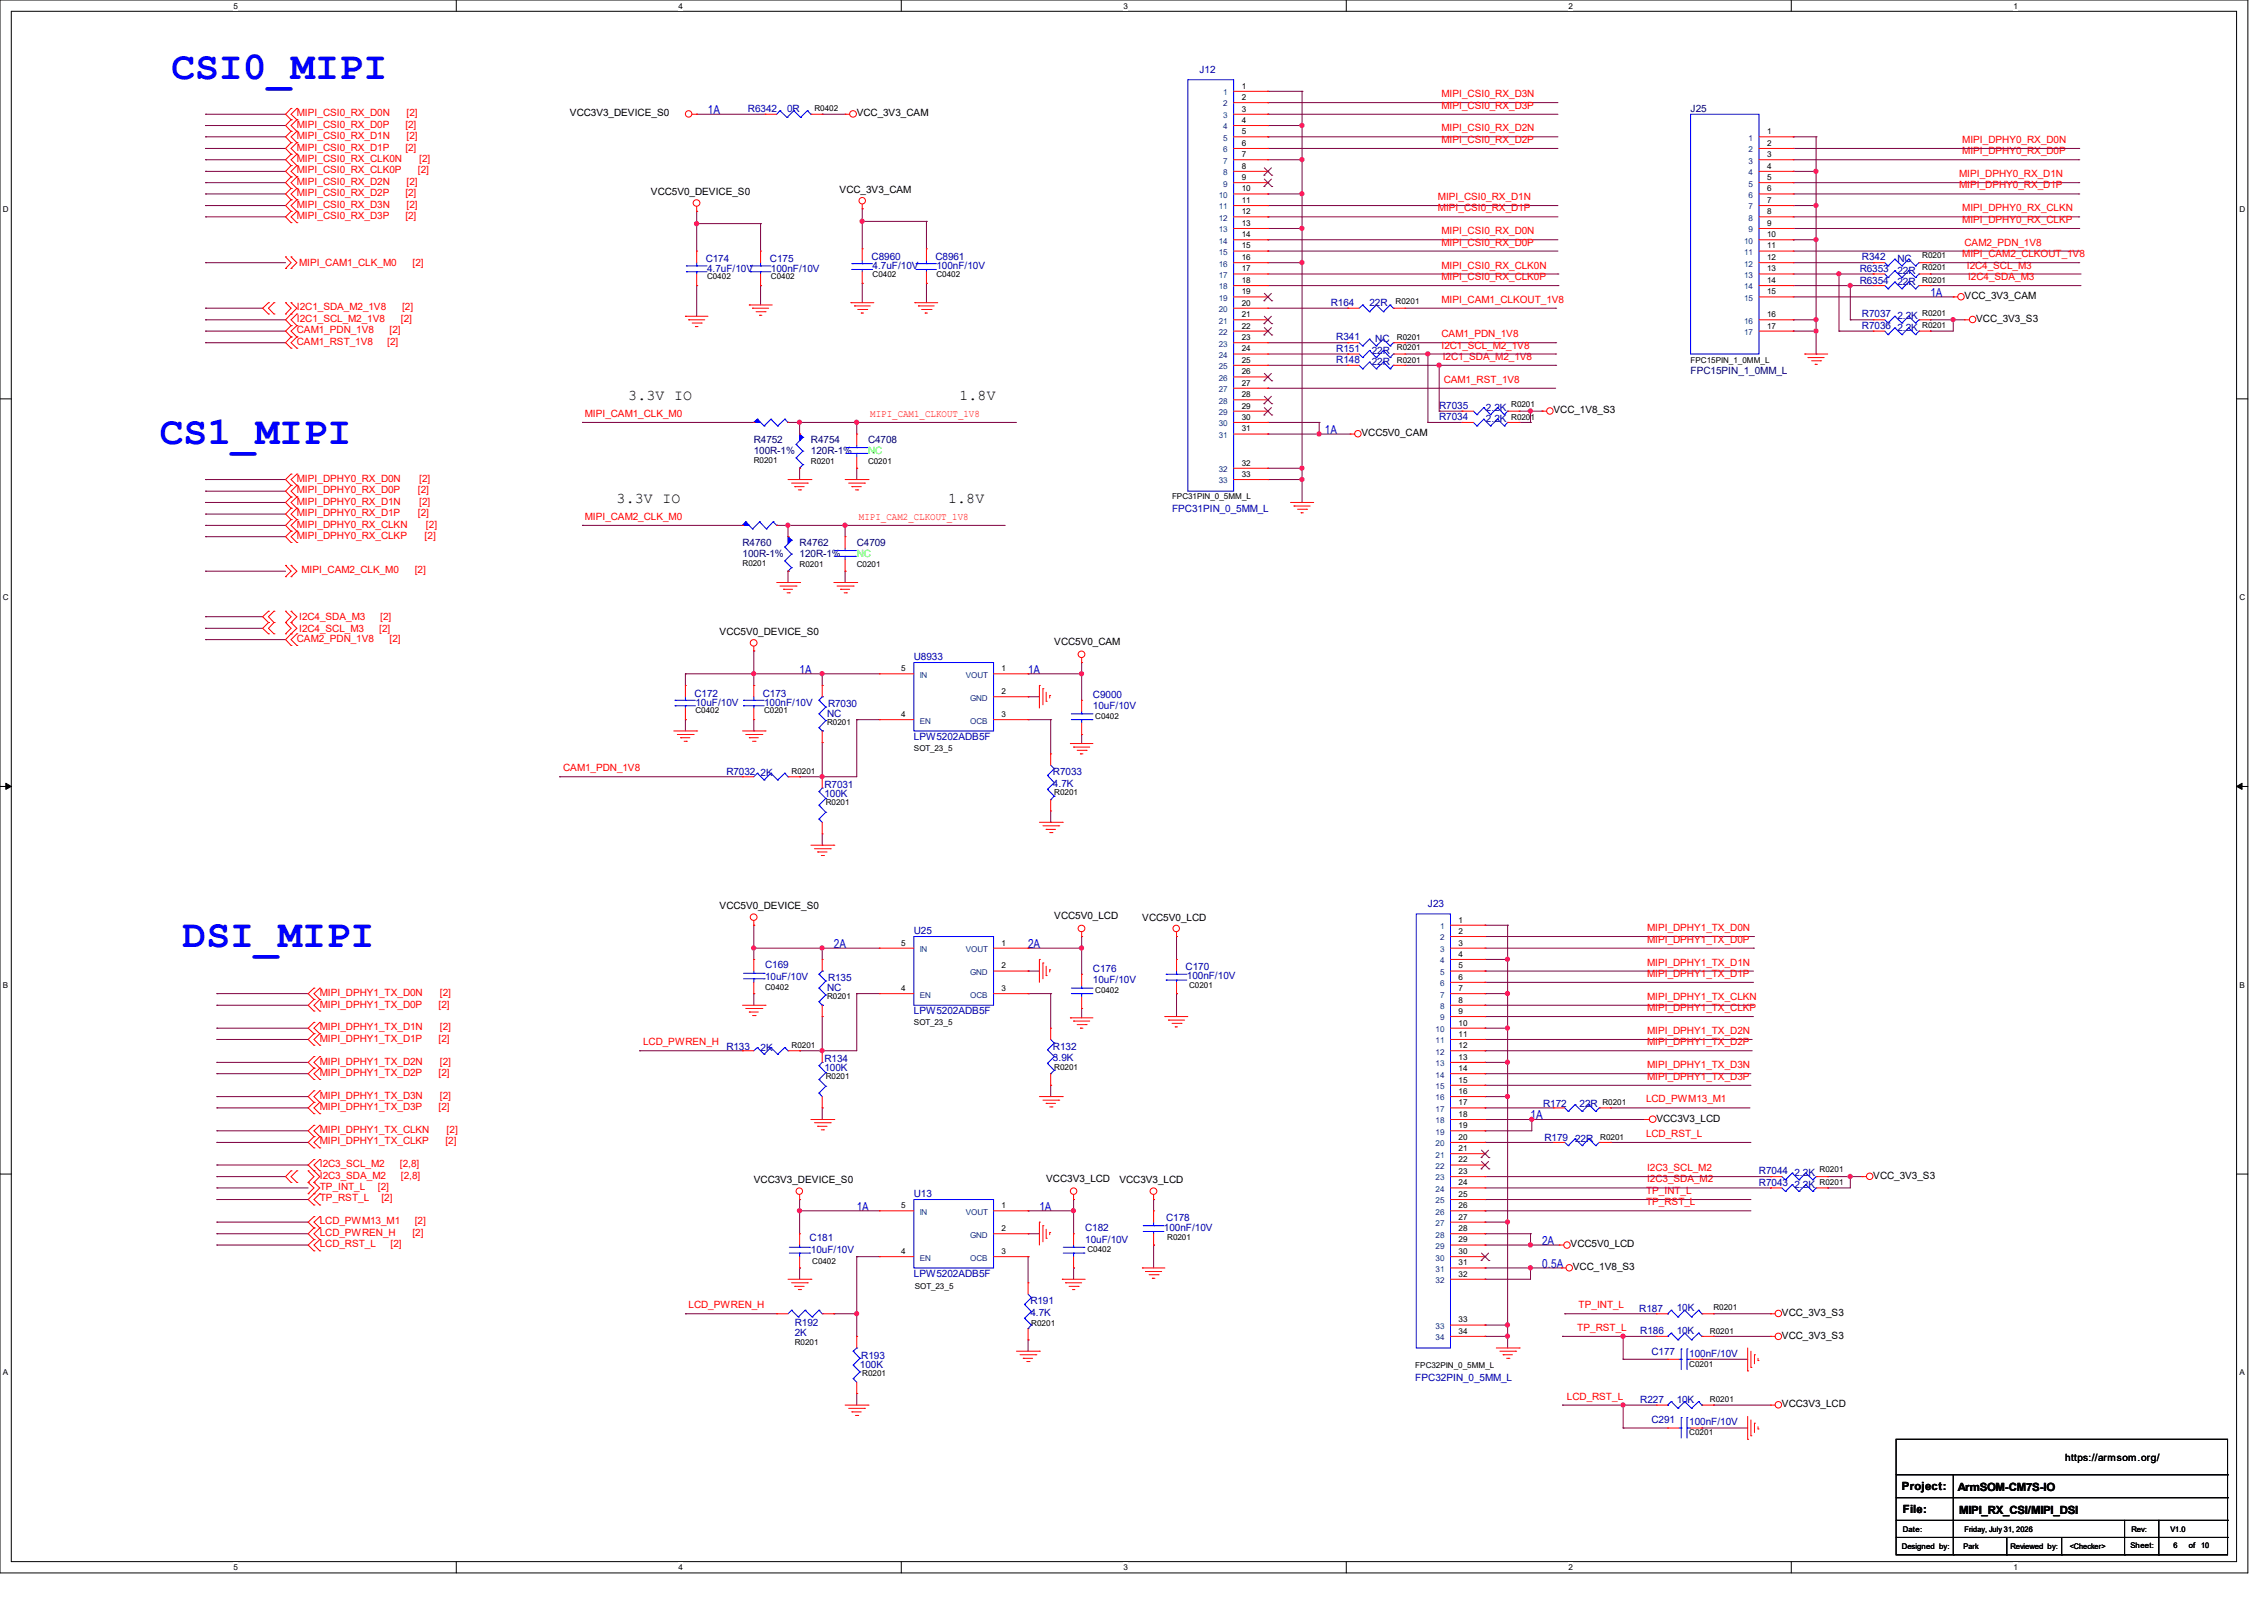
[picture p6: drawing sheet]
<svg xmlns="http://www.w3.org/2000/svg" width="297mm" height="210mm" viewBox="0 0 297 210" stroke-linecap="round" stroke-linejoin="round" font-family="sans-serif">
<defs><g id="words">
<g font-size="5.2" fill="#00f">
<text x="22.5" y="10.3">CSI0_MIPI</text>
<text x="21" y="58.3">CS1_MIPI</text>
<text x="24" y="124.2">DSI_MIPI</text>
</g>
<g font-size="1.9">
<text x="82.4" y="52.5">3.3V IO</text>
<text x="125.9" y="52.5">1.8V</text>
<text x="80.9" y="66">3.3V IO</text>
<text x="124.4" y="66">1.8V</text>
</g>
<g font-size="1.6" fill="#00f">
<text x="92.9" y="14.9">1A</text>
<text x="253.2" y="38.9">1A</text>
<text x="173.8" y="56.9">1A</text>
<text x="104.9" y="88.4">1A</text>
<text x="134.9" y="88.4">1A</text>
<text x="109.4" y="124.3">2A</text>
<text x="134.9" y="124.3">2A</text>
<text x="200.8" y="146.8">1A</text>
<text x="112.4" y="158.8">1A</text>
<text x="136.4" y="158.8">1A</text>
<text x="202.3" y="163.3">2A</text>
<text x="202.3" y="166.3">0.5A</text>
</g>
<g font-size="1.5">
<text x="249.5" y="195.4">Project:</text>
<text x="256.8" y="195.5">ArmSOM-CM7S-IO</text>
<text x="249.6" y="198.4">File:</text>
<text x="257" y="198.5">MIPI_RX_CSI/MIPI_DSI</text>
</g>
<g font-size="1.3" fill="#0000a0">
<text x="157.4" y="9.6">J12</text>
<text x="98.1" y="14.6">R6342</text>
<text x="103.2" y="14.6">0R</text>
<text x="92.6" y="34.4">C174</text>
<text x="92.8" y="35.6">4.7uF/10V</text>
<text x="101" y="34.4">C175</text>
<text x="101.1" y="35.6">100nF/10V</text>
<text x="114.3" y="34.1">C8960</text>
<text x="114.5" y="35.3">4.7uF/10V</text>
<text x="122.7" y="34.1">C8961</text>
<text x="122.9" y="35.3">100nF/10V</text>
<text x="244" y="35.6">R6353</text>
<text x="244.3" y="34.1">R342</text>
<text x="248.9" y="35.9">22R</text>
<text x="248.9" y="34.4">NC</text>
<text x="174.6" y="40.1">R164</text>
<text x="179.7" y="40.1">22R</text>
<text x="244" y="37.3">R6354</text>
<text x="244.3" y="41.6">R7037</text>
<text x="248.9" y="41.9">2.2K</text>
<text x="248.9" y="37.4">22R</text>
<text x="175.3" y="46.1">R151</text>
<text x="175.3" y="44.6">R341</text>
<text x="175.3" y="47.6">R148</text>
<text x="180" y="46.4">22R</text>
<text x="180" y="47.9">22R</text>
<text x="180.4" y="44.9">NC</text>
<text x="244.3" y="43.1">R7036</text>
<text x="248.9" y="43.4">2.2K</text>
<text x="188.8" y="53.6">R7035</text>
<text x="194.9" y="53.9">2.2K</text>
<text x="188.8" y="55.1">R7034</text>
<text x="194.9" y="55.4">2.2K</text>
<text x="153.8" y="67.1">FPC31PIN_0_5MM_L</text>
<text x="119.9" y="86.6">U8933</text>
<text x="91.1" y="91.4">C172</text>
<text x="91.2" y="92.6">10uF/10V</text>
<text x="100.1" y="91.4">C173</text>
<text x="100.2" y="92.6">100nF/10V</text>
<text x="108.5" y="94.1">NC</text>
<text x="108.6" y="92.8">R7030</text>
<text x="143.4" y="91.5">C9000</text>
<text x="143.4" y="93">10uF/10V</text>
<text x="95.3" y="101.7">R7032</text>
<text x="99.8" y="101.9">2K</text>
<text x="119.9" y="97.1">LPW5202ADB5F</text>
<text x="138.1" y="101.7">R7033</text>
<text x="108.2" y="103.4">R7031</text>
<text x="108.2" y="104.6">100K</text>
<text x="138.1" y="103.2">4.7K</text>
<text x="187.3" y="119">J23</text>
<text x="119.9" y="122.6">U25</text>
<text x="100.4" y="127">C169</text>
<text x="100.4" y="128.6">10uF/10V</text>
<text x="108.5" y="130">NC</text>
<text x="108.6" y="128.7">R135</text>
<text x="143.4" y="127.5">C176</text>
<text x="143.4" y="129">10uF/10V</text>
<text x="155.5" y="127.2">C170</text>
<text x="155.7" y="128.4">100nF/10V</text>
<text x="95.3" y="137.7">R133</text>
<text x="99.8" y="137.8">2K</text>
<text x="119.9" y="133.1">LPW5202ADB5F</text>
<text x="138.1" y="137.7">R132</text>
<text x="108.2" y="139.3">R134</text>
<text x="108.2" y="140.5">100K</text>
<text x="138.1" y="139.2">3.9K</text>
<text x="202.4" y="145.2">R172</text>
<text x="202.6" y="149.7">R179</text>
<text x="206.6" y="149.8">22R</text>
<text x="207.2" y="145.2">22R</text>
<text x="230.8" y="155.5">R7043</text>
<text x="230.8" y="154">R7044</text>
<text x="235.4" y="155.8">2.2K</text>
<text x="235.4" y="154.3">2.2K</text>
<text x="119.9" y="157">U13</text>
<text x="142.4" y="161.5">C182</text>
<text x="152.7" y="161.5">100nF/10V</text>
<text x="153" y="160.2">C178</text>
<text x="106.2" y="162.9">C181</text>
<text x="106.4" y="164.4">10uF/10V</text>
<text x="119.9" y="167.5">LPW5202ADB5F</text>
<text x="142.4" y="163">10uF/10V</text>
<text x="104.3" y="173.9">R192</text>
<text x="135.2" y="171.1">R191</text>
<text x="135.2" y="172.6">4.7K</text>
<text x="215.1" y="172.2">R187</text>
<text x="220" y="172">10K</text>
<text x="104.3" y="175.3">2K</text>
<text x="112.8" y="179.5">100K</text>
<text x="113" y="178.3">R193</text>
<text x="215.2" y="175">R186</text>
<text x="216.7" y="177.7">C177</text>
<text x="220" y="175">10K</text>
<text x="221.6" y="178">100nF/10V</text>
<text x="185.7" y="181.1">FPC32PIN_0_5MM_L</text>
<text x="215.2" y="184">R227</text>
<text x="220" y="184">10K</text>
<text x="216.7" y="186.7">C291</text>
<text x="221.6" y="187">100nF/10V</text>
</g>
<g font-size="1.3" fill="#f00">
<text x="38.9" y="15.2">MIPI_CSI0_RX_D0N</text>
<text x="38.9" y="16.8">MIPI_CSI0_RX_D0P</text>
<text x="53.2" y="16.8">[2]</text>
<text x="53.3" y="15.2">[2]</text>
<text x="189.1" y="12.7">MIPI_CSI0_RX_D3N</text>
<text x="189.1" y="14.3">MIPI_CSI0_RX_D3P</text>
<text x="189.1" y="17.2">MIPI_CSI0_RX_D2N</text>
<text x="38.9" y="18.2">MIPI_CSI0_RX_D1N</text>
<text x="38.9" y="19.8">MIPI_CSI0_RX_D1P</text>
<text x="38.9" y="21.3">MIPI_CSI0_RX_CLK0N</text>
<text x="38.9" y="22.7">MIPI_CSI0_RX_CLK0P</text>
<text x="53.2" y="19.8">[2]</text>
<text x="53.3" y="18.2">[2]</text>
<text x="54.8" y="22.7">[2]</text>
<text x="55" y="21.3">[2]</text>
<text x="189.1" y="18.8">MIPI_CSI0_RX_D2P</text>
<text x="257" y="23.2">MIPI_DPHY0_RX_D1N</text>
<text x="257.4" y="20.2">MIPI_DPHY0_RX_D0P</text>
<text x="257.4" y="18.8">MIPI_DPHY0_RX_D0N</text>
<text x="38.9" y="24.3">MIPI_CSI0_RX_D2N</text>
<text x="38.9" y="25.7">MIPI_CSI0_RX_D2P</text>
<text x="38.9" y="27.3">MIPI_CSI0_RX_D3N</text>
<text x="38.9" y="28.7">MIPI_CSI0_RX_D3P</text>
<text x="53.2" y="25.7">[2]</text>
<text x="53.2" y="28.7">[2]</text>
<text x="53.3" y="24.3">[2]</text>
<text x="53.3" y="27.3">[2]</text>
<text x="188.6" y="26.2">MIPI_CSI0_RX_D1N</text>
<text x="188.6" y="27.7">MIPI_CSI0_RX_D1P</text>
<text x="257" y="24.7">MIPI_DPHY0_RX_D1P</text>
<text x="257.4" y="27.7">MIPI_DPHY0_RX_CLKN</text>
<text x="257.4" y="29.3">MIPI_DPHY0_RX_CLKP</text>
<text x="39.2" y="34.9">MIPI_CAM1_CLK_M0</text>
<text x="54.1" y="34.9">[2]</text>
<text x="189.1" y="30.7">MIPI_CSI0_RX_D0N</text>
<text x="189.1" y="32.2">MIPI_CSI0_RX_D0P</text>
<text x="189.1" y="35.2">MIPI_CSI0_RX_CLK0N</text>
<text x="257.4" y="33.7">MIPI_CAM2_CLKOUT_1V8</text>
<text x="257.7" y="32.2">CAM2_PDN_1V8</text>
<text x="258" y="35.2">I2C4_SCL_M3</text>
<text x="38.9" y="40.7">I2C1_SDA_M2_1V8</text>
<text x="52.7" y="40.7">[2]</text>
<text x="189.1" y="36.7">MIPI_CSI0_RX_CLK0P</text>
<text x="189.1" y="39.7">MIPI_CAM1_CLKOUT_1V8</text>
<text x="258.2" y="36.7">I2C4_SDA_M3</text>
<text x="38.9" y="42.2">I2C1_SCL_M2_1V8</text>
<text x="38.9" y="43.7">CAM1_PDN_1V8</text>
<text x="38.9" y="45.2">CAM1_RST_1V8</text>
<text x="50.8" y="45.2">[2]</text>
<text x="51.1" y="43.7">[2]</text>
<text x="52.6" y="42.2">[2]</text>
<text x="189.1" y="44.2">CAM1_PDN_1V8</text>
<text x="189.1" y="45.7">I2C1_SCL_M2_1V8</text>
<text x="189.3" y="47.2">I2C1_SDA_M2_1V8</text>
<text x="189.4" y="50.2">CAM1_RST_1V8</text>
<text x="76.7" y="54.7">MIPI_CAM1_CLK_M0</text>
<text x="114.2" y="54.7">MIPI_CAM1_CLKOUT_1V8</text>
<text x="38.9" y="63.2">MIPI_DPHY0_RX_D0N</text>
<text x="38.9" y="64.7">MIPI_DPHY0_RX_D0P</text>
<text x="54.8" y="64.7">[2]</text>
<text x="55" y="63.2">[2]</text>
<text x="38.9" y="66.2">MIPI_DPHY0_RX_D1N</text>
<text x="38.9" y="67.7">MIPI_DPHY0_RX_D1P</text>
<text x="38.9" y="69.2">MIPI_DPHY0_RX_CLKN</text>
<text x="38.9" y="70.7">MIPI_DPHY0_RX_CLKP</text>
<text x="54.8" y="67.7">[2]</text>
<text x="55" y="66.2">[2]</text>
<text x="55.7" y="70.7">[2]</text>
<text x="55.9" y="69.2">[2]</text>
<text x="76.7" y="68.2">MIPI_CAM2_CLK_M0</text>
<text x="112.7" y="68.2">MIPI_CAM2_CLKOUT_1V8</text>
<text x="39.5" y="75.2">MIPI_CAM2_CLK_M0</text>
<text x="54.4" y="75.2">[2]</text>
<text x="39.2" y="81.4">I2C4_SDA_M3</text>
<text x="39.2" y="82.8">I2C4_SCL_M3</text>
<text x="49.7" y="82.8">[2]</text>
<text x="49.9" y="81.4">[2]</text>
<text x="38.9" y="84.2">CAM2_PDN_1V8</text>
<text x="51.1" y="84.2">[2]</text>
<text x="73.9" y="101.2">CAM1_PDN_1V8</text>
<text x="216.1" y="122.1">MIPI_DPHY1_TX_D0N</text>
<text x="216.1" y="123.7">MIPI_DPHY1_TX_D0P</text>
<text x="42" y="130.6">MIPI_DPHY1_TX_D0N</text>
<text x="57.7" y="130.6">[2]</text>
<text x="216.1" y="126.7">MIPI_DPHY1_TX_D1N</text>
<text x="216.1" y="128.1">MIPI_DPHY1_TX_D1P</text>
<text x="216.1" y="131.1">MIPI_DPHY1_TX_CLKN</text>
<text x="42" y="132.2">MIPI_DPHY1_TX_D0P</text>
<text x="42" y="135.1">MIPI_DPHY1_TX_D1N</text>
<text x="42" y="136.7">MIPI_DPHY1_TX_D1P</text>
<text x="57.5" y="132.2">[2]</text>
<text x="57.5" y="136.7">[2]</text>
<text x="57.7" y="135.1">[2]</text>
<text x="84.4" y="137.1">LCD_PWREN_H</text>
<text x="216.1" y="132.6">MIPI_DPHY1_TX_CLKP</text>
<text x="216.1" y="135.6">MIPI_DPHY1_TX_D2N</text>
<text x="216.1" y="137.1">MIPI_DPHY1_TX_D2P</text>
<text x="42" y="139.7">MIPI_DPHY1_TX_D2N</text>
<text x="42" y="141.1">MIPI_DPHY1_TX_D2P</text>
<text x="57.5" y="141.1">[2]</text>
<text x="57.7" y="139.7">[2]</text>
<text x="216.1" y="140.1">MIPI_DPHY1_TX_D3N</text>
<text x="216.1" y="141.6">MIPI_DPHY1_TX_D3P</text>
<text x="42" y="144.1">MIPI_DPHY1_TX_D3N</text>
<text x="42" y="145.6">MIPI_DPHY1_TX_D3P</text>
<text x="42" y="148.6">MIPI_DPHY1_TX_CLKN</text>
<text x="57.5" y="145.6">[2]</text>
<text x="57.7" y="144.1">[2]</text>
<text x="58.6" y="148.6">[2]</text>
<text x="215.9" y="144.6">LCD_PWM13_M1</text>
<text x="215.9" y="149.1">LCD_RST_L</text>
<text x="42" y="150.1">MIPI_DPHY1_TX_CLKP</text>
<text x="42" y="154.6">I2C3_SDA_M2</text>
<text x="42" y="153.1">I2C3_SCL_M2</text>
<text x="52.4" y="153.1">[2,8]</text>
<text x="52.6" y="154.6">[2,8]</text>
<text x="58.4" y="150.1">[2]</text>
<text x="216.1" y="155.1">I2C3_SDA_M2</text>
<text x="216.1" y="153.6">I2C3_SCL_M2</text>
<text x="42" y="160.6">LCD_PWM13_M1</text>
<text x="42" y="156.1">TP_INT_L</text>
<text x="42" y="157.6">TP_RST_L</text>
<text x="49.6" y="156.1">[2]</text>
<text x="50" y="157.6">[2]</text>
<text x="54.4" y="160.6">[2]</text>
<text x="215.9" y="156.6">TP_INT_L</text>
<text x="215.9" y="158.1">TP_RST_L</text>
<text x="42" y="163.6">LCD_RST_L</text>
<text x="42" y="162.1">LCD_PWREN_H</text>
<text x="51.2" y="163.6">[2]</text>
<text x="54.1" y="162.1">[2]</text>
<text x="90.3" y="171.6">LCD_PWREN_H</text>
<text x="207.1" y="171.6">TP_INT_L</text>
<text x="206.9" y="174.6">TP_RST_L</text>
<text x="205.6" y="183.6">LCD_RST_L</text>
</g>
<g font-size="1.3">
<text x="74.8" y="15.2">VCC3V3_DEVICE_S0</text>
<text x="112.4" y="15.2">VCC_3V3_CAM</text>
<text x="85.4" y="25.6">VCC5V0_DEVICE_S0</text>
<text x="110.2" y="25.3">VCC_3V3_CAM</text>
<text x="257.7" y="39.2">VCC_3V3_CAM</text>
<text x="259.2" y="42.2">VCC_3V3_S3</text>
<text x="178.6" y="57.2">VCC5V0_CAM</text>
<text x="203.8" y="54.2">VCC_1V8_S3</text>
<text x="94.4" y="83.3">VCC5V0_DEVICE_S0</text>
<text x="138.3" y="84.6">VCC5V0_CAM</text>
<text x="94.4" y="119.3">VCC5V0_DEVICE_S0</text>
<text x="138.3" y="120.6">VCC5V0_LCD</text>
<text x="149.9" y="120.8">VCC5V0_LCD</text>
<text x="217.3" y="147.2">VCC3V3_LCD</text>
<text x="98.9" y="155.2">VCC3V3_DEVICE_S0</text>
<text x="137.2" y="155.1">VCC3V3_LCD</text>
<text x="146.9" y="155.2">VCC3V3_LCD</text>
<text x="245.7" y="154.6">VCC_3V3_S3</text>
<text x="206" y="163.6">VCC5V0_LCD</text>
<text x="206.3" y="166.6">VCC_1V8_S3</text>
<text x="233.8" y="172.6">VCC_3V3_S3</text>
<text x="233.8" y="175.6">VCC_3V3_S3</text>
<text x="233.8" y="184.6">VCC3V3_LCD</text>
<text x="270.9" y="191.6">https://armsom.org/</text>
</g>
<g font-size="1.3" fill="#000080">
<text x="221.8" y="14.6">J25</text>
<text x="221.8" y="49.1">FPC15PIN_1_0MM_L</text>
<text x="98.9" y="58.1">R4752</text>
<text x="98.9" y="59.6">100R-1%</text>
<text x="106.4" y="58.1">R4754</text>
<text x="106.4" y="59.6">120R-1%</text>
<text x="113.9" y="58.1">C4708</text>
<text x="97.4" y="71.6">R4760</text>
<text x="104.9" y="71.6">R4762</text>
<text x="112.4" y="71.6">C4709</text>
<text x="97.4" y="73.1">100R-1%</text>
<text x="104.9" y="73.1">120R-1%</text>
</g>
<g font-size="1.3" fill="#0f0">
<text x="113.9" y="59.6">NC</text>
<text x="112.4" y="73.1">NC</text>
</g>
<g font-size="1.1">
<text x="30.6" y="1.1">5</text>
<text x="89" y="1.1">4</text>
<text x="147.4" y="1.1">3</text>
<text x="205.8" y="1.1">2</text>
<text x="264.2" y="1.1">1</text>
<text x="162.9" y="11.6">1</text>
<text x="106.8" y="14.6">R0402</text>
<text x="162.9" y="13.1">2</text>
<text x="162.9" y="14.6">3</text>
<text x="162.9" y="16.1">4</text>
<text x="162.9" y="17.6">5</text>
<text x="231.8" y="17.6">1</text>
<text x="162.9" y="19.1">6</text>
<text x="162.9" y="20.6">7</text>
<text x="162.9" y="22.1">8</text>
<text x="162.9" y="23.6">9</text>
<text x="231.8" y="19.1">2</text>
<text x="231.8" y="20.6">3</text>
<text x="231.8" y="22.1">4</text>
<text x="231.8" y="23.6">5</text>
<text x=".4" y="27.9">D</text>
<text x="162.9" y="25.1">10</text>
<text x="162.9" y="26.6">11</text>
<text x="162.9" y="28.1">12</text>
<text x="162.9" y="29.6">13</text>
<text x="231.8" y="25.1">6</text>
<text x="231.8" y="26.6">7</text>
<text x="231.8" y="28.1">8</text>
<text x="231.8" y="29.6">9</text>
<text x="293.8" y="27.9">D</text>
<text x="162.9" y="31.1">14</text>
<text x="162.9" y="32.6">15</text>
<text x="162.9" y="34.1">16</text>
<text x="162.9" y="35.6">17</text>
<text x="231.8" y="31.1">10</text>
<text x="231.8" y="32.6">11</text>
<text x="231.8" y="34.1">12</text>
<text x="231.8" y="35.6">13</text>
<text x="252.2" y="35.4">R0201</text>
<text x="252.2" y="33.9">R0201</text>
<text x="92.8" y="36.6">C0402</text>
<text x="101.1" y="36.6">C0402</text>
<text x="114.5" y="36.3">C0402</text>
<text x="122.9" y="36.3">C0402</text>
<text x="162.9" y="37.1">18</text>
<text x="162.9" y="38.6">19</text>
<text x="162.9" y="40.1">20</text>
<text x="162.9" y="41.6">21</text>
<text x="183.1" y="39.9">R0201</text>
<text x="231.8" y="37.1">14</text>
<text x="231.8" y="38.6">15</text>
<text x="231.8" y="41.6">16</text>
<text x="252.2" y="41.4">R0201</text>
<text x="252.2" y="37.1">R0201</text>
<text x="162.9" y="43.1">22</text>
<text x="162.9" y="44.6">23</text>
<text x="162.9" y="46.1">24</text>
<text x="162.9" y="47.6">25</text>
<text x="183.3" y="45.9">R0201</text>
<text x="183.3" y="44.6">R0201</text>
<text x="183.3" y="47.6">R0201</text>
<text x="221.8" y="47.6">FPC15PIN_1_0MM_L</text>
<text x="231.8" y="43.1">17</text>
<text x="252.2" y="43.1">R0201</text>
<text x="162.9" y="49.1">26</text>
<text x="162.9" y="50.6">27</text>
<text x="162.9" y="52.1">28</text>
<text x="162.9" y="53.6">29</text>
<text x="198.2" y="53.4">R0201</text>
<text x="162.9" y="55.1">30</text>
<text x="162.9" y="56.6">31</text>
<text x="198.2" y="55.1">R0201</text>
<text x="98.9" y="60.7">R0201</text>
<text x="106.4" y="60.9">R0201</text>
<text x="113.9" y="60.9">C0201</text>
<text x="153.8" y="65.4">FPC31PIN_0_5MM_L</text>
<text x="162.9" y="61.1">32</text>
<text x="162.9" y="62.6">33</text>
<text x="97.4" y="74.3">R0201</text>
<text x="104.9" y="74.4">R0201</text>
<text x="112.4" y="74.4">C0201</text>
<text x=".4" y="78.7">C</text>
<text x="293.8" y="78.7">C</text>
<text x="118.2" y="88.1">5</text>
<text x="131.4" y="88.1">1</text>
<text x="91.2" y="93.6">C0402</text>
<text x="100.2" y="93.6">C0201</text>
<text x="108.5" y="95.1">R0201</text>
<text x="118.2" y="94.1">4</text>
<text x="131.4" y="94.1">3</text>
<text x="131.4" y="91.1">2</text>
<text x="143.7" y="94.3">C0402</text>
<text x="103.8" y="101.5">R0201</text>
<text x="119.9" y="98.5">SOT_23_5</text>
<text x="108.3" y="105.6">R0201</text>
<text x="138.3" y="104.4">R0201</text>
<text x="118.2" y="124">5</text>
<text x="131.4" y="124">1</text>
<text x="191.3" y="121">1</text>
<text x="191.3" y="122.5">2</text>
<text x="191.3" y="124">3</text>
<text x="191.3" y="125.5">4</text>
<text x=".4" y="129.5">B</text>
<text x="100.4" y="129.8">C0402</text>
<text x="108.5" y="131">R0201</text>
<text x="118.2" y="130">4</text>
<text x="131.4" y="130">3</text>
<text x="131.4" y="127">2</text>
<text x="143.7" y="130.3">C0402</text>
<text x="156" y="129.5">C0201</text>
<text x="191.3" y="127">5</text>
<text x="191.3" y="128.5">6</text>
<text x="191.3" y="130">7</text>
<text x="191.3" y="131.5">8</text>
<text x="293.8" y="129.5">B</text>
<text x="103.8" y="137.5">R0201</text>
<text x="119.9" y="134.5">SOT_23_5</text>
<text x="191.3" y="133">9</text>
<text x="191.3" y="134.5">10</text>
<text x="191.3" y="136">11</text>
<text x="191.3" y="137.5">12</text>
<text x="108.3" y="141.5">R0201</text>
<text x="138.3" y="140.3">R0201</text>
<text x="191.3" y="139">13</text>
<text x="191.3" y="140.5">14</text>
<text x="191.3" y="142">15</text>
<text x="191.3" y="143.5">16</text>
<text x="191.3" y="145">17</text>
<text x="191.3" y="146.5">18</text>
<text x="191.3" y="148">19</text>
<text x="191.3" y="149.5">20</text>
<text x="209.9" y="149.5">R0201</text>
<text x="210.2" y="145">R0201</text>
<text x="191.3" y="151">21</text>
<text x="191.3" y="152.5">22</text>
<text x="191.3" y="154">23</text>
<text x="191.3" y="155.5">24</text>
<text x="238.7" y="155.4">R0201</text>
<text x="238.7" y="153.8">R0201</text>
<text x="118.2" y="158.5">5</text>
<text x="131.4" y="161.5">2</text>
<text x="131.4" y="158.5">1</text>
<text x="191.3" y="157">25</text>
<text x="191.3" y="158.5">26</text>
<text x="191.3" y="160">27</text>
<text x="191.3" y="161.5">28</text>
<text x="106.6" y="165.8">C0402</text>
<text x="118.2" y="164.5">4</text>
<text x="131.4" y="164.5">3</text>
<text x="142.7" y="164.3">C0402</text>
<text x="153.1" y="162.6">R0201</text>
<text x="191.3" y="163">29</text>
<text x="191.3" y="164.5">30</text>
<text x="191.3" y="167.5">32</text>
<text x="191.3" y="166">31</text>
<text x="120" y="169.1">SOT_23_5</text>
<text x="135.3" y="173.9">R0201</text>
<text x="191.3" y="173.5">33</text>
<text x="224.8" y="171.8">R0201</text>
<text x="104.3" y="176.4">R0201</text>
<text x="185.7" y="179.5">FPC32PIN_0_5MM_L</text>
<text x="191.3" y="175">34</text>
<text x="221.6" y="179.3">C0201</text>
<text x="224.3" y="175">R0201</text>
<text x=".4" y="180.4">A</text>
<text x="113.1" y="180.5">R0201</text>
<text x="224.3" y="183.9">R0201</text>
<text x="293.8" y="180.4">A</text>
<text x="221.6" y="188.3">C0201</text>
<text x="30.6" y="206">5</text>
<text x="89" y="206">4</text>
<text x="147.4" y="206">3</text>
<text x="205.8" y="206">2</text>
<text x="264.2" y="206">1</text>
</g>
<g font-size="1.1" fill="#004080">
<text x="160.5" y="12.5">1</text>
<text x="160.5" y="14">2</text>
<text x="160.5" y="15.5">3</text>
<text x="160.5" y="17">4</text>
<text x="160.5" y="18.5">5</text>
<text x="160.5" y="20">6</text>
<text x="160.5" y="21.5">7</text>
<text x="160.5" y="23">8</text>
<text x="229.4" y="18.5">1</text>
<text x="229.4" y="20">2</text>
<text x="229.4" y="21.5">3</text>
<text x="229.4" y="23">4</text>
<text x="159.9" y="26">10</text>
<text x="159.9" y="27.5">11</text>
<text x="159.9" y="29">12</text>
<text x="160.5" y="24.5">9</text>
<text x="229.4" y="24.5">5</text>
<text x="229.4" y="26">6</text>
<text x="229.4" y="27.5">7</text>
<text x="229.4" y="29">8</text>
<text x="159.9" y="30.5">13</text>
<text x="159.9" y="32">14</text>
<text x="159.9" y="33.4">15</text>
<text x="159.9" y="35">16</text>
<text x="228.8" y="32">10</text>
<text x="228.8" y="33.4">11</text>
<text x="228.8" y="35">12</text>
<text x="229.4" y="30.5">9</text>
<text x="159.9" y="36.4">17</text>
<text x="159.9" y="38">18</text>
<text x="159.9" y="39.5">19</text>
<text x="159.9" y="40.9">20</text>
<text x="228.8" y="36.4">13</text>
<text x="228.8" y="38">14</text>
<text x="228.8" y="39.5">15</text>
<text x="159.9" y="42.5">21</text>
<text x="159.9" y="43.9">22</text>
<text x="159.9" y="45.5">23</text>
<text x="159.9" y="46.9">24</text>
<text x="228.8" y="42.5">16</text>
<text x="228.8" y="43.9">17</text>
<text x="159.9" y="48.4">25</text>
<text x="159.9" y="50">26</text>
<text x="159.9" y="51.4">27</text>
<text x="159.9" y="53">28</text>
<text x="159.9" y="54.4">29</text>
<text x="159.9" y="55.9">30</text>
<text x="159.9" y="57.4">31</text>
<text x="159.9" y="61.9">32</text>
<text x="159.9" y="63.4">33</text>
<text x="120.6" y="88.9">IN</text>
<text x="126.7" y="88.9">VOUT</text>
<text x="120.6" y="94.9">EN</text>
<text x="127.3" y="91.9">GND</text>
<text x="127.3" y="94.9">OCB</text>
<text x="120.6" y="124.9">IN</text>
<text x="126.7" y="124.9">VOUT</text>
<text x="188.9" y="121.9">1</text>
<text x="188.9" y="123.4">2</text>
<text x="188.9" y="124.9">3</text>
<text x="120.6" y="130.9">EN</text>
<text x="127.3" y="127.9">GND</text>
<text x="127.3" y="130.9">OCB</text>
<text x="188.9" y="126.4">4</text>
<text x="188.9" y="127.9">5</text>
<text x="188.9" y="129.4">6</text>
<text x="188.9" y="130.9">7</text>
<text x="188.3" y="135.4">10</text>
<text x="188.3" y="136.9">11</text>
<text x="188.9" y="132.4">8</text>
<text x="188.9" y="133.9">9</text>
<text x="188.3" y="138.3">12</text>
<text x="188.3" y="139.9">13</text>
<text x="188.3" y="141.4">14</text>
<text x="188.3" y="142.9">15</text>
<text x="188.3" y="144.4">16</text>
<text x="188.3" y="145.8">17</text>
<text x="188.3" y="147.4">18</text>
<text x="188.3" y="148.8">19</text>
<text x="188.3" y="150.4">20</text>
<text x="188.3" y="151.8">21</text>
<text x="188.3" y="153.3">22</text>
<text x="188.3" y="154.9">23</text>
<text x="120.6" y="159.3">IN</text>
<text x="126.7" y="159.3">VOUT</text>
<text x="188.3" y="156.3">24</text>
<text x="188.3" y="157.9">25</text>
<text x="188.3" y="159.3">26</text>
<text x="188.3" y="160.8">27</text>
<text x="120.6" y="165.4">EN</text>
<text x="127.3" y="162.3">GND</text>
<text x="127.3" y="165.4">OCB</text>
<text x="188.3" y="162.3">28</text>
<text x="188.3" y="163.8">29</text>
<text x="188.3" y="165.4">30</text>
<text x="188.3" y="166.8">31</text>
<text x="188.3" y="168.3">32</text>
<text x="188.3" y="174.3">33</text>
<text x="188.3" y="175.8">34</text>
</g>
<g font-size="1">
<text x="249.5" y="203.2">Designed by:</text>
<text x="249.6" y="201">Date:</text>
<text x="257.6" y="203.2">Park</text>
<text x="257.7" y="201">Friday, July 31, 2026</text>
<text x="263.7" y="203.2">Reviewed by:</text>
<text x="271.5" y="203.2">&lt;Checker&gt;</text>
<text x="279.5" y="203">Sheet:</text>
<text x="279.6" y="201">Rev:</text>
<text x="284.7" y="201">V1.0</text>
<text x="285.2" y="203">6</text>
<text x="287.1" y="203">of</text>
<text x="288.8" y="203">10</text>
</g>
</g></defs>
<path d="M0 0h294.9v206.3h-294.9zM1.5 1.5h291.9v203.4h-291.9z" fill="none" stroke="#000" stroke-width=".13"/>
<g fill="#fff">
<path d="M30.6 .2h.6v1.2h-.6z"/>
<path d="M30.6 205h.6v1.2h-.6z"/>
</g>
<path d="M59.9 0v1.5M59.9 204.9v1.4" fill="none" stroke="#000" stroke-width=".13"/>
<g fill="#fff">
<path d="M89 .2h.6v1.2h-.6z"/>
<path d="M89 205h.6v1.2h-.6z"/>
</g>
<path d="M118.2 0v1.5M118.2 204.9v1.4" fill="none" stroke="#000" stroke-width=".13"/>
<g fill="#fff">
<path d="M147.4 .2h.6v1.2h-.6z"/>
<path d="M147.4 205h.6v1.2h-.6z"/>
</g>
<path d="M176.6 0v1.5M176.6 204.9v1.4" fill="none" stroke="#000" stroke-width=".13"/>
<g fill="#fff">
<path d="M205.8 .2h.6v1.2h-.6z"/>
<path d="M205.8 205h.6v1.2h-.6z"/>
</g>
<path d="M235 0v1.5M235 204.9v1.4" fill="none" stroke="#000" stroke-width=".13"/>
<g fill="#fff">
<path d="M264.2 .2h.6v1.2h-.6z"/>
<path d="M264.2 205h.6v1.2h-.6z"/>
<path d="M.4 26.9h.7v1.2h-.7z"/>
<path d="M293.8 26.9h.8v1.2h-.8z"/>
<path d="M.4 77.7h.7v1.2h-.7z"/>
<path d="M293.8 77.7h.8v1.2h-.8z"/>
</g>
<path d="M0 52.3h1.5M293.4 52.3h1.5" fill="none" stroke="#000" stroke-width=".13"/>
<g fill="#fff">
<path d="M.4 128.6h.7v1.2h-.7z"/>
<path d="M293.8 128.6h.7v1.2h-.7z"/>
</g>
<path d="M0 103.2h1.5M293.4 103.2h1.5" fill="none" stroke="#000" stroke-width=".13"/>
<path d="M.8 102.7l.7 .5-.7 .3zM293.4 103.2l.7-.5v.8z" fill="#000" stroke="#000" stroke-width=".13"/>
<g fill="#fff">
<path d="M.4 179.4h.7v1.2h-.7z"/>
<path d="M293.8 179.4h.7v1.2h-.7z"/>
</g>
<g fill="none" stroke="#000" stroke-width=".13">
<path d="M0 154h1.5M293.4 154h1.5M248.8 188.8h43.4v15.2h-43.4zM248.8 193.5h43.4M248.8 196.5h43.4M248.8 199.4h43.4M256.2 193.5v10.5M278.7 199.4v4.6M283.2 199.4v4.6M292.2 193.5h.1M292.2 196.5h.1M292.2 199.4h.1"/>
<path d="M248.8 201.7h43.4M256.2 204h.1M263.3 204h.1M263.3 201.7v2.3M270.5 204h.1M270.5 201.7v2.3M278.7 204h.1M283.2 204h.1M292.2 201.7h.1"/>
</g>
<g fill="none" stroke="#800040" stroke-width=".13">
<path d="M27 16.5h.1M27 15h.1M27 19.5h.1M27 17.9h.1M27 15h10.5M27 17.9h10.5M27 19.5h10.5M27 16.5h10.5M91.4 15h.1M91.4 15h9M107.9 15h.1M107.9 15h3"/>
<path d="M166.3 12h.1M166.3 13.5h.1M166.3 15h.1M166.3 17.9h.1M166.3 19.5h.1M166.3 16.5h.1M166.3 12h4.5M166.3 13.5h38.1M166.3 15h38.1M166.3 17.9h38.1M166.3 19.5h38.1M166.3 16.5h4.5"/>
<path d="M170.8 12h.1M170.8 16.5h.1M170.8 12v53.9M235.2 17.9h.1M235.2 17.9h3.1M235.2 19.5h37.5M238.3 17.9h.1M238.3 17.9v28.5M272.7 19.5h.1M27 34.5h.1M27 22.5h.1M27 21h.1"/>
<path d="M27 25.4h.1M27 24h.1M27 28.4h.1M27 27h.1M27 21h10.5M27 25.4h10.5M27 34.5h10.5M27 27h10.5M27 28.4h10.5M27 22.5h10.5M27 24h10.5M91.4 27.7h.1"/>
<path d="M91.4 29.3h.1M91.4 37.5h.1M91.4 27.7v5.2M91.4 37.5v4M91.4 29.3h8.4M99.8 29.3h.1M99.8 37.5h.1M99.8 29.3v3.6M99.8 37.5v2.5M113.1 27.4h.1M113.1 29h.1M113.1 37.2h.1"/>
<path d="M113.1 27.4v5.2M113.1 37.2v2.5M113.1 29h8.4M121.5 29h.1M121.5 37.2h.1M121.5 29v3.6M121.5 37.2v2.5M166.3 25.4h.1M166.3 30h.1M166.3 27h.1M166.3 28.4h.1M166.3 31.5h.1"/>
<path d="M166.3 32.9h.1M166.3 21h4.5M166.3 25.4h4.5M166.3 30h4.5M166.3 34.5h4.5M166.3 27h38.1M166.3 28.4h38.1M166.3 31.5h38.1M166.3 32.9h38.1M166.3 35.9h38.1M166.3 37.5h38.1M170.8 34.5h.1"/>
<path d="M170.8 21h.1M170.8 25.4h.1M170.8 30h.1M204.4 35.9h.1M204.4 37.5h.1M235.2 22.5h.1M235.2 27h.1M235.2 31.5h.1M235.2 21h37.5M235.2 25.4h37.5M235.2 30h37.5M235.2 34.5h10.5"/>
<path d="M235.2 27h3.1M235.2 28.4h37.5M235.2 31.5h3.1M235.2 32.9h37.5M235.2 35.9h10.5M235.2 37.5h10.5M235.2 22.5h3.1M235.2 24h37.5M235.2 38.9h21M238.3 22.5h.1M238.3 27h.1M238.3 31.5h.1"/>
<path d="M241.3 35.9h.1M241.3 35.9v7.5M242.7 37.5h.1M242.7 37.5v4.5M245.7 34.5h.1M245.7 35.9h.1M253.2 35.9h.1M253.2 37.5h.1M253.2 34.5h19.5M253.2 35.9h19.8M253.2 37.5h19.8M256.2 38.9h.1"/>
<path d="M272.7 28.4h.1M272.7 30h.1M272.7 21h.1M272.7 24h.1M272.7 25.4h.1M272.7 32.9h.1M272.7 34.5h.1M27 40.4h.1M27 42h.1M27 43.4h.1M27 45h.1M27 45h10.5"/>
<path d="M27 40.4h7.5M27 42h10.5M27 43.4h10.5M76.4 55.4h.1M76.4 55.4h22.5M103.4 55.4h.1M103.4 55.4h29.9M104.9 55.4h.1M104.9 55.4v1.5M112.4 55.4h.1M112.4 55.4v1.5M166.3 50.9h.1"/>
<path d="M166.3 56.9h.1M166.3 55.4h.1M166.3 45h10.5M166.3 46.4h10.5M166.3 47.9h10.5M166.3 50.9h37.8M166.3 56.9h10.8M166.3 55.4h6.8M166.3 40.4h10.5M173.1 56.9h.1M173.1 55.4h.1M173.1 55.4v1.5"/>
<path d="M176.8 45h.1M176.8 40.4h.1M176.8 46.4h.1M176.8 47.9h.1M184.3 45h19.8M184.3 46.4h19.8M184.3 47.9h19.8M184.3 40.4h19.8M187.3 46.4h.1M187.3 55.4h.1M187.3 55.4h4.5M187.3 46.4v9"/>
<path d="M188.8 47.9h.1M188.8 53.9h.1M188.8 53.9h3M188.8 47.9v6M199.3 55.4h1.5M199.3 53.9h3M200.8 53.9h.1M200.8 55.4h.1M200.8 53.9v1.5M202.3 53.9h.1M204.1 45h.1M204.1 47.9h.1"/>
<path d="M204.1 46.4h.1M204.1 40.4h.1M235.2 42h.1M235.2 43.4h.1M235.2 42h3.1M235.2 43.4h3.1M238.3 42h.1M238.3 46.4h.1M241.3 43.4h.1M241.3 43.4h4.4M242.7 42h.1M242.7 42h3"/>
<path d="M253.2 42h.1M253.2 43.4h.1M253.2 42h4.5M256.2 42h.1M256.2 42v1.4h-3M27 74.9h.1M27 70.4h.1M27 68.9h.1M27 64.4h.1M27 62.9h.1M27 67.4h.1M27 65.9h.1"/>
<path d="M27 62.9h10.5M27 74.9h10.5M27 68.9h10.5M27 70.4h10.5M27 64.4h10.5M27 67.4h10.5M27 65.9h10.5M76.4 68.9h.1M76.4 68.9h21M101.9 68.9h.1M101.9 68.9h30M103.4 68.9h.1"/>
<path d="M103.4 74.9h.1M103.4 68.9v1.5M103.4 74.9v1.5M104.9 61.4h.1M104.9 61.4v1.5M110.9 68.9h.1M110.9 74.9h.1M110.9 68.9v1.5M110.9 74.9v1.5M112.4 61.4h.1M112.4 61.4v1.5M166.3 61.4h.1"/>
<path d="M166.3 62.9h.1M166.3 61.4h4.5M166.3 62.9h4.5M170.8 61.4h.1M170.8 62.9h.1M27 80.9h.1M27 82.4h.1M27 83.9h.1M27 80.9h7.5M27 82.4h7.5M27 83.9h10.5M89.9 94.4h.1"/>
<path d="M89.9 88.4h.1M89.9 88.4h25.5M89.9 88.4v1.5M89.9 94.4v1.5M98.9 85.4h.1M98.9 95.9h.1M98.9 88.4h.1M98.9 89.9h.1M98.9 85.4v4.5M98.9 94.4v1.5M107.9 88.4h.1M107.9 97.4h.1"/>
<path d="M107.9 89.9h.1M107.9 88.4v1.5M107.9 97.4v4.5M112.4 94.4h.1M112.4 94.4v7.5h-7.5M112.4 94.4h3M134.9 94.4h.1M134.9 88.4h.1M134.9 91.4h.1M134.9 94.4h2.9M134.9 88.4h7M134.9 91.4h1.5"/>
<path d="M137.8 94.4h.1M137.8 94.4v4.5M141.9 88.4h.1M141.9 96.4h.1M141.9 86.9v5M141.9 96.4v1.1M73.4 101.9h.1M73.4 101.9h24M104.9 101.9h.1M107.9 101.9h.1M107.9 110.9h.1M107.9 109.4v1.5"/>
<path d="M137.8 107.9h.1M137.8 106.4v1.5M28.4 131.9h.1M28.4 130.3h.1M28.4 136.4h.1M28.4 134.9h.1M28.4 139.4h.1M28.4 130.3h12M28.4 131.9h12M28.4 134.9h12M28.4 136.4h12M28.4 139.4h12"/>
<path d="M83.9 137.8h.1M83.9 137.8h13.5M98.9 121.4h.1M98.9 130.3h.1M98.9 124.4h.1M98.9 124.4h16.5M98.9 121.4v4.5M98.9 130.3v1.6M104.9 137.8h.1M107.9 124.4h.1M107.9 133.3h.1M107.9 137.8h.1"/>
<path d="M107.9 124.4v1.5M107.9 133.3v4.5M112.4 130.3h.1M112.4 130.3v7.5h-7.5M112.4 130.3h3M134.9 130.3h.1M134.9 124.4h.1M134.9 127.4h.1M134.9 127.4h1.5M134.9 130.3h2.9M134.9 124.4h7M137.8 130.3h.1"/>
<path d="M137.8 130.3v4.6M141.9 124.4h.1M141.9 122.9h.1M141.9 132.3h.1M141.9 122.9v4.9M141.9 132.3v1.2M154.3 130.3h.1M154.3 122.9h.1M154.3 122.9v3M154.3 130.3v3M194.8 121.4h.1M194.8 125.9h.1"/>
<path d="M194.8 127.4h.1M194.8 128.9h.1M194.8 130.3h.1M194.8 131.9h.1M194.8 133.3h.1M194.8 134.9h.1M194.8 136.4h.1M194.8 137.8h.1M194.8 139.4h.1M194.8 121.4h3M194.8 125.9h3M194.8 127.4h35.2"/>
<path d="M194.8 128.9h35.2M194.8 130.3h3M194.8 131.9h35.2M194.8 133.3h35.2M194.8 134.9h3M194.8 136.4h35.1M194.8 137.8h35.1M194.8 139.4h3M194.8 124.4h35.2M194.8 122.9h35.2M197.8 121.4h.1M197.8 125.9h.1"/>
<path d="M197.8 130.3h.1M197.8 134.9h.1M197.8 139.4h.1M197.8 121.4v55.4M230 122.9h.1M230 124.4h.1M28.4 152.8h.1M28.4 155.8h.1M28.4 154.3h.1M28.4 157.4h.1M28.4 140.8h.1M28.4 149.9h.1"/>
<path d="M28.4 148.3h.1M28.4 145.3h.1M28.4 143.8h.1M28.4 140.8h12M28.4 143.8h12M28.4 145.3h12M28.4 148.3h12M28.4 149.9h12M28.4 157.4h12M28.4 152.8h12M28.4 155.8h12M28.4 154.3h9.1"/>
<path d="M104.9 157.4h.1M104.9 158.8h.1M104.9 158.8h10.5M104.9 157.4v4.4M107.9 145.3h.1M107.9 145.3v1.6M134.9 158.8h.1M134.9 158.8h5.9M137.8 142.4h.1M137.8 142.4v1.4M140.8 158.8h.1M140.8 157.4h.1"/>
<path d="M140.8 157.4v4.4M151.3 157.4h.1M151.3 157.4v1.4M194.8 140.8h.1M194.8 142.4h.1M194.8 143.8h.1M194.8 145.3h.1M194.8 148.3h.1M194.8 149.9h.1M194.8 157.4h.1M194.8 158.8h.1M194.8 146.9h.1"/>
<path d="M194.8 158.8h34.9M194.8 140.8h34.9M194.8 142.4h34.9M194.8 143.8h3M194.8 145.3h9M194.8 149.9h9M194.8 157.4h34.9M194.8 146.9h21M194.8 155.8h37.5M194.8 154.3h37.5M197.8 143.8h.1M201 146.9h.1"/>
<path d="M201 146.9v1.4h-6.2M211.3 145.3h.1M211.3 149.9h.1M211.3 145.3h18.3M211.3 149.9h18.4M232.3 155.8h.1M232.3 154.3h.1M239.8 154.3h.1M239.8 155.8h.1M239.8 154.3h4.5M242.7 154.3h.1M242.7 154.3v1.5h-2.9"/>
<path d="M28.4 160.3h.1M28.4 161.8h.1M28.4 163.3h.1M28.4 161.8h12M28.4 160.3h12M28.4 163.3h12M89.9 172.3h.1M89.9 172.3h12M104.9 166.3h.1M104.9 166.3v1.5M109.4 172.3h.1M109.4 172.3h3"/>
<path d="M112.4 164.8h.1M112.4 172.3h.1M112.4 164.8v10.5M112.4 164.8h3M134.9 164.8h.1M134.9 175.8h.1M134.9 161.8h.1M134.9 164.8v3.5M134.9 175.8v1.4M134.9 161.8h1.5M140.8 166.3h.1M140.8 166.3v1.5"/>
<path d="M151.3 163.3h.1M151.3 163.3v3M194.8 160.3h.1M194.8 161.8h.1M194.8 163.3h.1M194.8 173.8h.1M194.8 175.3h.1M194.8 166.3h.1M194.8 167.8h.1M194.8 161.8h6M194.8 160.3h3M194.8 163.3h9.8"/>
<path d="M194.8 175.3h3M194.8 173.8h3M194.8 166.3h10.1M197.8 160.3h.1M197.8 173.8h.1M197.8 175.3h.1M200.8 161.8h.1M200.8 163.3h.1M200.8 166.3h.1M200.8 161.8v1.5M200.8 166.3v1.5h-6M205 175.3h.1"/>
<path d="M205 175.3h12.3M205.3 172.3h.1M205.3 172.3h12M212.9 175.3h.1M212.9 178.3h.1M212.9 175.3v3M212.9 178.3h5.9M223.3 178.3h.1M223.3 178.3h6M224.8 175.3h.1M224.8 172.3h.1M224.8 172.3h7.5"/>
<path d="M224.8 175.3h7.5M112.4 182.8h.1M112.4 182.8v1.5M205 184.3h.1M205 184.3h12.3M212.9 184.3h.1M212.9 187.3h.1M212.9 184.3v3M212.9 187.3h5.9M223.3 187.3h.1M223.3 187.3h6M224.8 184.3h.1"/>
<path d="M224.8 184.3h7.5"/>
</g>
<g fill="#f0f" stroke="#f0f" stroke-width=".13">
<circle cx="170.8" cy="16.4" r=".28"/>
<circle cx="170.8" cy="61.4" r=".28"/>
<circle cx="170.8" cy="34.4" r=".28"/>
<circle cx="170.8" cy="20.9" r=".28"/>
<circle cx="170.8" cy="30" r=".28"/>
<circle cx="170.8" cy="25.4" r=".28"/>
<circle cx="91.4" cy="29.3" r=".28"/>
<circle cx="140.8" cy="158.8" r=".28"/>
<circle cx="112.4" cy="172.3" r=".28"/>
<circle cx="173" cy="56.9" r=".28"/>
<circle cx="170.8" cy="62.9" r=".28"/>
<circle cx="197.8" cy="130.3" r=".28"/>
<circle cx="197.8" cy="125.8" r=".28"/>
<circle cx="197.8" cy="134.9" r=".28"/>
<circle cx="197.8" cy="139.3" r=".28"/>
<circle cx="197.8" cy="160.3" r=".28"/>
<circle cx="197.8" cy="143.8" r=".28"/>
<circle cx="141.9" cy="124.4" r=".28"/>
<circle cx="107.8" cy="124.4" r=".28"/>
<circle cx="197.8" cy="173.8" r=".28"/>
<circle cx="200.8" cy="163.3" r=".28"/>
<circle cx="212.9" cy="175.3" r=".28"/>
<circle cx="200.9" cy="146.8" r=".28"/>
<circle cx="197.8" cy="175.3" r=".28"/>
<circle cx="200.8" cy="166.3" r=".28"/>
<circle cx="113.1" cy="29" r=".28"/>
<circle cx="104.9" cy="158.8" r=".28"/>
<circle cx="98.9" cy="124.4" r=".28"/>
<circle cx="107.8" cy="137.8" r=".28"/>
<circle cx="103.4" cy="68.9" r=".28"/>
<circle cx="110.8" cy="68.9" r=".28"/>
<circle cx="212.9" cy="184.3" r=".28"/>
<circle cx="238.2" cy="22.5" r=".28"/>
<circle cx="238.2" cy="31.4" r=".28"/>
<circle cx="238.2" cy="26.9" r=".28"/>
<circle cx="238.2" cy="41.9" r=".28"/>
<circle cx="238.2" cy="43.4" r=".28"/>
<circle cx="107.8" cy="101.9" r=".28"/>
<circle cx="141.9" cy="88.4" r=".28"/>
<circle cx="107.8" cy="88.4" r=".28"/>
<circle cx="256.2" cy="41.9" r=".28"/>
<circle cx="242.7" cy="37.4" r=".28"/>
<circle cx="241.2" cy="35.9" r=".28"/>
<circle cx="200.8" cy="53.9" r=".28"/>
<circle cx="188.8" cy="47.9" r=".28"/>
<circle cx="187.3" cy="46.4" r=".28"/>
<circle cx="98.9" cy="88.4" r=".28"/>
<circle cx="112.4" cy="55.4" r=".28"/>
<circle cx="104.9" cy="55.4" r=".28"/>
<circle cx="242.7" cy="154.3" r=".28"/>
</g>
<g fill="none" stroke="#f00" stroke-width=".13">
<path d="M38.2 14.2h.1M38.2 15.7h.1M38.2 17.2h.1M38.2 18.7h.1M38.2 14.2l-.7 .8 .7 .7M38.2 15.7l-.7 .8 .7 .7M38.2 17.2l-.7 .7 .7 .8M38.2 18.7l-.7 .8 .7 .7M38.9 15.7h.1M38.9 14.2h.1M38.9 17.2h.1M38.9 18.7h.1"/>
<path d="M38.9 14.2l-.7 .8 .7 .7M38.9 15.7l-.7 .8 .7 .7M38.9 17.2l-.7 .7 .7 .8M38.9 18.7l-.7 .8 .7 .7M90.8 15h.6M91.4 15h.1M100.4 15h.1M100.4 15h1.5M106.4 15h1.5M107.9 15h.1M110.9 15h.1M110.9 15h.6"/>
<path d="M161.8 15h4.5M161.8 12h4.5M161.8 13.5h4.5M161.8 16.5h4.5M161.8 17.9h4.5M161.8 19.5h4.5M166.3 12h.1M166.3 13.5h.1M166.3 15h.1M166.3 16.5h.1M166.3 17.9h.1M166.3 19.5h.1"/>
<path d="M230.8 17.9h4.4M230.8 19.5h4.4M235.2 17.9h.1M235.2 19.5h.1M35.2 39.7h.1M35.2 39.7l-.7 .7 .7 .8M35.9 39.7h.1M35.9 39.7l-.7 .7 .7 .8M37.5 39.7h.1M37.5 35.2h.1M37.5 33.7h.1M37.5 39.7l.7 .7-.7 .8"/>
<path d="M37.5 33.7l.7 .8-.7 .7M38.2 39.7h.1M38.2 35.2h.1M38.2 33.7h.1M38.2 20.2h.1M38.2 23.2h.1M38.2 24.7h.1M38.2 26.2h.1M38.2 27.7h.1M38.2 29.2h.1M38.2 21.7h.1M38.2 39.7l.7 .7-.7 .8"/>
<path d="M38.2 33.7l.7 .8-.7 .7M38.2 23.2l-.7 .8 .7 .7M38.2 24.7l-.7 .7 .7 .8M38.2 26.2l-.7 .8 .7 .7M38.2 27.7l-.7 .7 .7 .8M38.2 20.2l-.7 .8 .7 .7M38.2 21.7l-.7 .8 .7 .7M38.9 20.2h.1M38.9 24.7h.1M38.9 23.2h.1M38.9 26.2h.1M38.9 27.7h.1"/>
<path d="M38.9 29.2h.1M38.9 21.7h.1M38.9 23.2l-.7 .8 .7 .7M38.9 24.7l-.7 .7 .7 .8M38.9 26.2l-.7 .8 .7 .7M38.9 27.7l-.7 .7 .7 .8M38.9 20.2l-.7 .8 .7 .7M38.9 21.7l-.7 .8 .7 .7M91.4 27.7h.1M91.4 37.5h.1M91.4 32.9h.1M91.4 27.1v.6"/>
<path d="M91.4 32.9v1.6M91.4 35.9v1.6M99.8 37.5h.1M99.8 32.9h.1M99.8 32.9v1.6M99.8 35.9v1.6M111.6 39.7h.1M111.6 39.7h3M113.1 27.4h.1M113.1 37.2h.1M113.1 32.6h.1M113.1 26.8v.6"/>
<path d="M113.1 32.6v1.6M113.1 35.6v1.6M120 39.7h.1M120 39.7h3M121.5 37.2h.1M121.5 32.6h.1M121.5 32.6v1.6M121.5 35.6v1.6M161.8 38.9h4.5M161.8 21h4.5M161.8 22.5h4.5M161.8 24h4.5"/>
<path d="M161.8 25.4h4.5M161.8 27h4.5M161.8 28.4h4.5M161.8 30h4.5M161.8 31.5h4.5M161.8 32.9h4.5M161.8 34.5h4.5M161.8 35.9h4.5M161.8 37.5h4.5M166.3 21h.1M166.3 22.5h.1M166.3 24h.1"/>
<path d="M166.3 25.4h.1M166.3 27h.1M166.3 28.4h.1M166.3 30h.1M166.3 31.5h.1M166.3 32.9h.1M166.3 34.5h.1M166.3 35.9h.1M166.3 37.5h.1M166.3 38.9h.1M230.8 38.9h4.4M230.8 21h4.4"/>
<path d="M230.8 22.5h4.4M230.8 24h4.4M230.8 25.4h4.4M230.8 27h4.4M230.8 28.4h4.4M230.8 30h4.4M230.8 31.5h4.4M230.8 32.9h4.4M230.8 34.5h4.4M230.8 35.9h4.4M230.8 37.5h4.4M235.2 21h.1"/>
<path d="M235.2 22.5h.1M235.2 24h.1M235.2 25.4h.1M235.2 27h.1M235.2 28.4h.1M235.2 30h.1M235.2 31.5h.1M235.2 32.9h.1M235.2 34.5h.1M235.2 35.9h.1M235.2 37.5h.1M235.2 38.9h.1"/>
<path d="M245.7 35.9h.1M245.7 37.5h.1M245.7 34.5h.1M245.7 34.5h1.6M245.7 35.9h1.6M245.7 37.5h1.6M251.8 34.5h1.4M251.8 35.9h1.4M251.8 37.5h1.4M253.2 35.9h.1M253.2 37.5h.1M253.2 34.5h.1"/>
<path d="M256.2 38.9h.1M256.2 38.9h.6M35.2 41.2h.1M35.9 41.2h.1M37.5 41.2h.1M38.2 41.2h.1M38.2 42.7h.1M38.2 44.2h.1M38.2 45.7h.1M38.2 41.2l-.7 .8 .7 .7M38.2 42.7l-.7 .7 .7 .8M38.2 44.2l-.7 .8 .7 .7"/>
<path d="M38.9 42.7h.1M38.9 41.2h.1M38.9 44.2h.1M38.9 45.7h.1M38.9 41.2l-.7 .8 .7 .7M38.9 42.7l-.7 .7 .7 .8M38.9 44.2l-.7 .8 .7 .7M89.9 41.5h.1M89.9 41.5h3M90.3 42h.1M90.3 42h2.2M90.8 42.4h1.2"/>
<path d="M91.2 42.8h.1M91.2 42.8h.4M92 42.4h.1M98.3 40h.1M98.3 40h3M98.7 40.4h.1M98.7 40.4h2.1M98.9 55.4h.1M99.2 40.9h1.2M99.7 41.4h.1M99.7 41.4h.2M100.4 40.9h.1"/>
<path d="M103.4 55.4h.1M104.9 56.9h.1M112.1 40.1h.1M112.1 40.1h2.1M112.4 56.9h.1M112.4 56.9v1.5M112.4 59.9v1.5M112.5 40.6h1.2M113 41.1h.1M113 41.1h.3M113.7 40.6h.1M120.5 40.1h.1"/>
<path d="M120.5 40.1h2.1M120.9 40.6h1.2M121.4 41.1h.1M121.4 41.1h.3M122.1 40.6h.1M161.8 42h4.5M161.8 40.4h4.5M161.8 56.9h4.5M161.8 46.4h4.5M161.8 53.9h4.5M161.8 43.4h4.5M161.8 45h4.5"/>
<path d="M161.8 47.9h4.5M161.8 49.4h4.5M161.8 50.9h4.5M161.8 52.5h4.5M161.8 55.4h4.5M166.3 40.4h.1M166.3 42h.1M166.3 43.4h.1M166.3 45h.1M166.3 46.4h.1M166.3 47.9h.1M166.3 49.4h.1"/>
<path d="M166.3 50.9h.1M166.3 52.5h.1M166.3 53.9h.1M166.3 55.4h.1M166.3 56.9h.1M176.8 46.4h.1M176.8 40.4h.1M176.8 45h.1M176.8 47.9h.1M176.8 40.4h1.5M176.8 46.4h1.5M176.8 45h1.5"/>
<path d="M176.8 47.9h1.5M177.1 56.9h.1M177.1 56.9h.6M182.8 40.4h1.5M182.8 46.4h1.5M182.8 45h1.5M182.8 47.9h1.5M184.3 46.4h.1M184.3 40.4h.1M184.3 45h.1M184.3 47.9h.1M191.8 53.9h.1"/>
<path d="M191.8 55.4h.1M191.8 53.9h1.5M191.8 55.4h1.5M197.8 53.9h1.5M197.8 55.4h1.5M199.3 53.9h.1M199.3 55.4h.1M202.3 53.9h.1M202.3 53.9h.6M230.8 42h4.4M230.8 43.4h4.4M235.2 42h.1"/>
<path d="M235.2 43.4h.1M236.8 46.4h.1M236.8 46.4h3M237.2 46.9h.1M237.2 46.9h2.1M237.7 47.3h1.1M238.1 47.8h.1M238.1 47.8h.3M238.8 47.3h.1M245.7 42h.1M245.7 43.4h.1M245.7 42h1.6"/>
<path d="M245.7 43.4h1.6M251.8 42h1.4M251.8 43.4h1.4M253.2 42h.1M253.2 43.4h.1M257.7 42h.1M257.7 42h.7M37.5 75.6h.1M37.5 74.2h.1M37.5 74.2l.7 .7-.7 .7M38.2 75.6h.1M38.2 74.2h.1"/>
<path d="M38.2 62.2h.1M38.2 63.7h.1M38.2 65.2h.1M38.2 66.7h.1M38.2 68.2h.1M38.2 69.7h.1M38.2 71.2h.1M38.2 74.2l.7 .7-.7 .7M38.2 62.2l-.7 .7 .7 .8M38.2 63.7l-.7 .7 .7 .8M38.2 65.2l-.7 .7 .7 .8M38.2 66.7l-.7 .7 .7 .8"/>
<path d="M38.2 68.2l-.7 .7 .7 .8M38.2 69.7l-.7 .7 .7 .8M38.9 63.7h.1M38.9 62.2h.1M38.9 65.2h.1M38.9 66.7h.1M38.9 68.2h.1M38.9 69.7h.1M38.9 71.2h.1M38.9 62.2l-.7 .7 .7 .8M38.9 63.7l-.7 .7 .7 .8M38.9 65.2l-.7 .7 .7 .8"/>
<path d="M38.9 66.7l-.7 .7 .7 .8M38.9 68.2l-.7 .7 .7 .8M38.9 69.7l-.7 .7 .7 .8M97.4 68.9h.1M101.9 68.9h.1M101.9 76.4h3M102.3 76.9h2.1M102.8 77.3h.1M102.8 77.3h1.2M103.3 77.8h.2M103.4 70.4h.1M103.4 74.9h.1"/>
<path d="M103.4 62.9h3M103.5 77.8h.1M103.8 63.4h2.1M104.3 63.8h.1M104.3 63.8h1.2M104.4 76.9h.1M104.7 64.3h.3M104.9 76.4h.1M104.9 61.4h.1M105 64.3h.1M105.9 63.4h.1M106.4 62.9h.1"/>
<path d="M109.4 76.4h3M109.8 76.9h2.1M110.3 77.3h.1M110.3 77.3h1.2M110.7 77.8h.3M110.9 70.4h.1M110.9 74.9h.1M110.9 62.9h3M110.9 70.4v1.5M110.9 73.4v1.5M111 77.8h.1M111.3 63.4h2.1"/>
<path d="M111.8 63.8h.1M111.8 63.8h1.2M111.9 76.9h.1M112.2 64.3h.3M112.4 76.4h.1M112.4 61.4h.1M112.5 64.3h.1M113.4 63.4h.1M113.9 62.9h.1M161.8 62.9h4.5M161.8 61.4h4.5M166.3 61.4h.1"/>
<path d="M166.3 62.9h.1M169.3 65.9h.1M169.3 65.9h3M169.8 66.4h.1M169.8 66.4h2.1M170.2 66.8h1.2M170.7 67.3h.1M170.7 67.3h.3M171.4 66.8h.1M35.2 80.2h.1M35.2 81.7h.1M35.2 83.1h.1"/>
<path d="M35.2 80.2l-.7 .7 .7 .8M35.2 81.7l-.7 .7 .7 .7M35.9 81.7h.1M35.9 80.2h.1M35.9 83.1h.1M35.9 80.2l-.7 .7 .7 .8M35.9 81.7l-.7 .7 .7 .7M37.5 81.7h.1M37.5 80.2h.1M37.5 83.1h.1M37.5 80.2l.7 .7-.7 .8M37.5 81.7l.7 .7-.7 .7"/>
<path d="M38.2 83.1h.1M38.2 84.7h.1M38.2 81.7h.1M38.2 80.2h.1M38.2 83.1l-.7 .8 .7 .8M38.2 80.2l.7 .7-.7 .8M38.2 81.7l.7 .7-.7 .7M38.9 84.7h.1M38.9 83.1h.1M38.9 83.1l-.7 .8 .7 .8M88.4 95.9h3M88.9 96.4h2"/>
<path d="M89.3 96.8h.1M89.3 96.8h1.2M89.7 97.2h.3M89.9 94.4h.1M89.9 89.9h.1M89.9 89.9v1.5M89.9 92.9v1.5M90 97.2h.1M90.9 96.4h.1M91.4 95.9h.1M97.4 95.9h3M97.8 96.4h2.1"/>
<path d="M98.3 96.8h.1M98.3 96.8h1.2M98.7 97.2h.4M98.9 85.4h.1M98.9 94.4h.1M98.9 89.9h.1M98.9 84.8v.6M98.9 89.9v1.5M98.9 92.9v1.5M99.1 97.2h.1M99.9 96.4h.1M100.4 95.9h.1"/>
<path d="M107.9 89.9h.1M107.9 97.4h.1M107.9 89.9v1.5M107.9 95.9v1.5M115.4 94.4h.1M115.4 88.4h.1M115.4 94.4h4.5M115.4 88.4h4.5M130.3 94.4h4.6M130.3 91.4h4.6M130.3 88.4h4.6M134.9 94.4h.1"/>
<path d="M134.9 91.4h.1M134.9 88.4h.1M136.4 89.9h.1M136.4 89.9v3M136.8 90.3h.1M136.8 90.3v2.2M137.2 92h.1M137.2 90.8v1.2M137.7 91.2h.1M137.7 91.2v.4M137.8 98.9h.1M137.8 98.9v1.5"/>
<path d="M140.4 97.5h.1M140.4 97.5h3M140.8 98h.1M140.8 98h2.2M141.3 98.4h1.2M141.7 98.9h.1M141.7 98.9h.4M141.9 86.9h.1M141.9 91.9h.1M141.9 96.4h.1M141.9 86.3v.6M141.9 91.9v1.4"/>
<path d="M141.9 94.8v1.6M142.5 98.4h.1M97.4 101.9h.1M97.4 101.9h1.5M103.4 101.9h1.5M104.9 101.9h.1M106.4 110.9h3M106.8 111.3h2.1M107.3 111.8h.1M107.3 111.8h1.2M107.7 112.2h.3M107.9 109.4h.1"/>
<path d="M107.9 101.9h.1M107.9 101.9v1.5M107.9 107.9v1.5M108 112.2h.1M108.9 111.3h.1M109.4 110.9h.1M136.4 107.9h3M136.8 108.3h2.1M137.2 108.8h.1M137.2 108.8h1.3M137.7 109.2h.3M137.8 106.4h.1"/>
<path d="M137.8 104.9v1.5M138 109.2h.1M138.9 108.3h.1M139.4 107.9h.1M41.2 129.6h.1M41.2 131.1h.1M41.2 132.6h.1M41.2 134.1h.1M41.2 135.6h.1M41.2 137.1h.1M41.2 138.6h.1M41.2 129.6l-.8 .7 .8 .8"/>
<path d="M41.2 131.1l-.8 .8 .8 .7M41.2 134.1l-.8 .8 .8 .7M41.2 135.6l-.8 .8 .8 .7M41.2 138.6l-.8 .8 .8 .7M42 131.1h.1M42 129.6h.1M42 132.6h.1M42 135.6h.1M42 134.1h.1M42 137.1h.1M42 138.6h.1M42 129.6l-.8 .7 .8 .8"/>
<path d="M42 131.1l-.8 .8 .8 .7M42 134.1l-.8 .8 .8 .7M42 135.6l-.8 .8 .8 .7M42 138.6l-.8 .8 .8 .7M97.4 137.8h.1M97.4 131.9h3M97.4 137.8h1.5M97.8 132.3h2.1M98.3 132.8h.1M98.3 132.8h1.2M98.7 133.2h.4M98.9 121.4h.1"/>
<path d="M98.9 125.9h.1M98.9 130.3h.1M98.9 120.8v.6M98.9 125.9v1.5M98.9 128.9v1.4M99.1 133.2h.1M99.9 132.3h.1M100.4 131.9h.1M103.4 137.8h1.5M104.9 137.8h.1M107.9 137.8h.1M107.9 125.9h.1"/>
<path d="M107.9 133.3h.1M107.9 125.9v1.5M107.9 131.9v1.4M107.9 137.8v1.6M115.4 130.3h.1M115.4 124.4h.1M115.4 124.4h4.5M115.4 130.3h4.5M130.3 124.4h4.6M130.3 127.4h4.6M130.3 130.3h4.6M134.9 130.3h.1"/>
<path d="M134.9 127.4h.1M134.9 124.4h.1M136.4 125.9h.1M136.4 125.9v3M136.8 126.3h.1M136.8 126.3v2.1M137.2 128h.1M137.2 126.7v1.3M137.7 127.2h.1M137.7 127.2v.3M137.8 134.9h.1M137.8 134.9v1.5"/>
<path d="M140.4 133.5h.1M140.4 133.5h3M140.8 133.9h.1M140.8 133.9h2.2M141.3 134.4h1.2M141.7 134.9h.1M141.7 134.9h.4M141.9 122.9h.1M141.9 127.8h.1M141.9 132.3h.1M141.9 122.3v.6M141.9 127.8v1.5"/>
<path d="M141.9 130.8v1.5M142.5 134.4h.1M152.8 133.3h.1M152.8 133.3h3M153.3 133.8h.1M153.3 133.8h2.1M153.8 134.2h1.1M154.2 134.7h.1M154.2 134.7h.3M154.3 122.9h.1M154.3 130.3h.1M154.3 125.9h.1"/>
<path d="M154.3 122.3v.6M154.3 125.9v1.5M154.3 128.9v1.4M154.9 134.2h.1M190.3 134.9h4.5M190.3 131.9h4.5M190.3 133.3h4.5M190.3 137.8h4.5M190.3 121.4h4.5M190.3 122.9h4.5M190.3 124.4h4.5M190.3 125.9h4.5"/>
<path d="M190.3 127.4h4.5M190.3 128.9h4.5M190.3 130.3h4.5M190.3 136.4h4.5M190.3 139.4h4.5M194.8 121.4h.1M194.8 122.9h.1M194.8 124.4h.1M194.8 125.9h.1M194.8 127.4h.1M194.8 128.9h.1M194.8 130.3h.1"/>
<path d="M194.8 131.9h.1M194.8 133.3h.1M194.8 134.9h.1M194.8 136.4h.1M194.8 137.8h.1M194.8 139.4h.1M38.2 153.6h.1M38.2 155.1h.1M38.2 153.6l-.7 .7 .7 .8M38.9 155.1h.1M38.9 153.6h.1M38.9 153.6l-.7 .7 .7 .8"/>
<path d="M40.4 155.1h.1M40.4 153.6h.1M40.4 156.6h.1M40.4 153.6l.8 .7-.8 .8M40.4 155.1l.8 .7-.8 .8M41.2 159.6h.1M41.2 140.1h.1M41.2 141.6h.1M41.2 143.1h.1M41.2 144.6h.1M41.2 146.1h.1M41.2 147.6h.1"/>
<path d="M41.2 149.1h.1M41.2 150.6h.1M41.2 155.1h.1M41.2 153.6h.1M41.2 152.1h.1M41.2 156.6h.1M41.2 158.1h.1M41.2 159.6l-.8 .7 .8 .8M41.2 140.1l-.8 .7 .8 .8M41.2 143.1l-.8 .7 .8 .8M41.2 144.6l-.8 .7 .8 .8M41.2 147.6l-.8 .7 .8 .8"/>
<path d="M41.2 149.1l-.8 .8 .8 .7M41.2 152.1l-.8 .7 1.6 1.5-.8 .8M41.2 155.1l.8 .7-1.6 1.6 .8 .7M42 159.6h.1M42 140.1h.1M42 141.6h.1M42 144.6h.1M42 143.1h.1M42 146.1h.1M42 149.1h.1M42 147.6h.1M42 150.6h.1"/>
<path d="M42 153.6h.1M42 152.1h.1M42 158.1h.1M42 156.6h.1M42 159.6l-.8 .7 .8 .8M42 140.1l-.8 .7 .8 .8M42 143.1l-.8 .7 .8 .8M42 144.6l-.8 .7 .8 .8M42 147.6l-.8 .7 .8 .8M42 149.1l-.8 .8 .8 .7M42 152.1l-.8 .7 .8 .8M42 156.6l-.8 .8 .8 .7"/>
<path d="M104.9 157.4h.1M104.9 156.7v.7M106.4 146.9h3M106.8 147.3h2.1M107.3 147.7h.1M107.3 147.7h1.2M107.7 148.2h.3M107.9 145.3h.1M107.9 143.8v1.5M108 148.2h.1M108.9 147.3h.1M109.4 146.9h.1"/>
<path d="M115.4 158.8h.1M115.4 158.8h4.5M130.3 158.8h4.6M134.9 158.8h.1M136.4 143.8h3M136.8 144.3h2.1M137.2 144.7h.1M137.2 144.7h1.3M137.7 145.2h.3M137.8 142.4h.1M137.8 140.8v1.6M138 145.2h.1"/>
<path d="M138.9 144.3h.1M139.4 143.8h.1M140.8 157.4h.1M140.8 156.7v.7M151.3 157.4h.1M151.3 158.8h.1M151.3 156.7v.7M151.3 158.8v1.5M190.3 143.8h4.5M190.3 146.9h4.5M190.3 154.3h4.5M190.3 149.9h4.5"/>
<path d="M190.3 145.3h4.5M190.3 158.8h4.5M190.3 155.8h4.5M190.3 140.8h4.5M190.3 142.4h4.5M190.3 148.3h4.5M190.3 151.3h4.5M190.3 152.8h4.5M190.3 157.4h4.5M194.8 140.8h.1M194.8 142.4h.1M194.8 143.8h.1"/>
<path d="M194.8 145.3h.1M194.8 146.9h.1M194.8 148.3h.1M194.8 149.9h.1M194.8 151.3h.1M194.8 152.8h.1M194.8 154.3h.1M194.8 155.8h.1M194.8 157.4h.1M194.8 158.8h.1M203.8 149.9h.1M203.8 145.3h.1"/>
<path d="M203.8 149.9h1.5M203.8 145.3h1.5M209.8 149.9h1.5M209.8 145.3h1.5M211.3 149.9h.1M211.3 145.3h.1M215.8 146.9h.1M215.8 146.9h.6M232.3 155.8h.1M232.3 154.3h.1M232.3 154.3h1.5M232.3 155.8h1.5"/>
<path d="M238.3 154.3h1.5M238.3 155.8h1.5M239.8 155.8h.1M239.8 154.3h.1M244.3 154.3h.1M244.3 154.3h.6M41.2 161.1h.1M41.2 162.6h.1M41.2 164.1h.1M41.2 162.6l-.8 .7 .8 .8M41.2 161.1l-.8 .7 .8 .8M42 161.1h.1"/>
<path d="M42 164.1h.1M42 162.6h.1M42 162.6l-.8 .7 .8 .8M42 161.1l-.8 .7 .8 .8M101.9 172.3h.1M101.9 172.3h1.5M103.4 167.8h3M103.8 168.3h2.1M104.3 168.7h.1M104.3 168.7h1.2M104.7 169.2h.3M104.9 161.8h.1"/>
<path d="M104.9 166.3h.1M104.9 161.8v1.5M104.9 164.8v1.5M105 169.2h.1M105.9 168.3h.1M106.4 167.8h.1M107.9 172.3h1.5M109.4 172.3h.1M112.4 175.3h.1M112.4 175.3v1.5M115.4 164.8h.1M115.4 164.8h4.5"/>
<path d="M130.3 164.8h4.6M130.3 161.8h4.6M133.3 177.2h3.1M133.8 177.7h2.1M134.2 178.2h.1M134.2 178.2h1.3M134.7 178.6h.3M134.9 168.3h.1M134.9 175.8h.1M134.9 164.8h.1M134.9 161.8h.1M134.9 168.3v1.5"/>
<path d="M134.9 174.3v1.5M135 178.6h.1M135.9 177.7h.1M136.4 177.2h.1M136.4 160.3h.1M136.4 160.3v3M136.8 160.8h.1M136.8 160.8v2.1M137.2 162.4h.1M137.2 161.2v1.2M137.7 161.7h.1M137.7 161.7v.3"/>
<path d="M139.4 167.8h.1M139.4 167.8h3M139.8 168.3h.1M139.8 168.3h2.1M140.3 168.7h1.1M140.7 169.2h.1M140.7 169.2h.3M140.8 161.8h.1M140.8 166.3h.1M140.8 161.8v1.5M140.8 164.8v1.5M141.4 168.7h.1"/>
<path d="M149.9 166.3h.1M149.9 166.3h2.9M150.3 166.8h.1M150.3 166.8h2.1M150.7 167.2h1.2M151.2 167.7h.1M151.2 167.7h.3M151.3 163.3h.1M151.3 161.8v1.5M151.9 167.2h.1M190.3 167.8h4.5M190.3 163.3h4.5"/>
<path d="M190.3 175.3h4.5M190.3 166.3h4.5M190.3 164.8h4.5M190.3 161.8h4.5M190.3 160.3h4.5M190.3 173.8h4.5M194.8 160.3h.1M194.8 161.8h.1M194.8 163.3h.1M194.8 164.8h.1M194.8 167.8h.1M194.8 166.3h.1"/>
<path d="M194.8 173.8h.1M194.8 175.3h.1M196.3 176.8h3M196.8 177.2h2M197.2 177.7h.1M197.2 177.7h1.2M197.7 178.2h.3M198 178.2h.1M198.8 177.2h.1M199.3 176.8h.1M204.6 163.3h.1M204.6 163.3h.5"/>
<path d="M204.9 166.3h.1M204.9 166.3h.5M217.3 175.3h.1M217.3 172.3h.1M217.3 175.3h1.5M217.3 172.3h1.5M218.8 178.3h.1M218.8 178.3h1.5M221.8 178.3h1.5M223.3 178.3h.1M223.3 175.3h1.5M223.3 172.3h1.5"/>
<path d="M224.8 175.3h.1M224.8 172.3h.1M229.3 179.8h.1M229.3 176.8v3M229.7 179.4h.1M229.7 177.2v2.2M230.2 177.7h.1M230.2 177.7v1.2M230.6 178.5h.1M230.6 178.2v.3M232.3 175.3h.1M232.3 172.3h.1"/>
<path d="M232.3 175.3h.6M232.3 172.3h.6M110.9 184.3h3M111.3 184.7h2.1M111.8 185.2h.1M111.8 185.2h1.2M112.2 185.7h.3M112.4 182.8h.1M112.4 181.3v1.5M112.5 185.7h.1M113.4 184.7h.1M113.9 184.3h.1"/>
<path d="M217.3 184.3h.1M217.3 184.3h1.5M218.8 187.3h.1M218.8 187.3h1.5M221.8 187.3h1.5M223.3 187.3h.1M223.3 184.3h1.5M224.8 184.3h.1M229.3 188.8h.1M229.3 185.8v3M229.7 188.3h.1M229.7 186.3v2"/>
<path d="M230.2 186.7h.1M230.2 186.7v1.2M230.6 187.5h.1M230.6 187.2v.3M232.3 184.3h.1M232.3 184.3h.6"/>
<circle cx="90.3" cy="14.9" r=".42"/>
<circle cx="111.9" cy="14.9" r=".43"/>
<circle cx="91.4" cy="26.6" r=".43"/>
<circle cx="113.1" cy="26.3" r=".42"/>
<circle cx="257.3" cy="38.9" r=".42"/>
<circle cx="178.1" cy="56.9" r=".42"/>
<circle cx="203.3" cy="53.9" r=".42"/>
<circle cx="258.8" cy="41.9" r=".42"/>
<circle cx="98.9" cy="84.3" r=".43"/>
<circle cx="141.9" cy="85.8" r=".43"/>
<circle cx="98.9" cy="120.3" r=".43"/>
<circle cx="141.9" cy="121.8" r=".43"/>
<circle cx="154.3" cy="121.8" r=".42"/>
<circle cx="104.9" cy="156.3" r=".42"/>
<circle cx="140.8" cy="156.3" r=".42"/>
<circle cx="151.3" cy="156.3" r=".43"/>
<circle cx="216.8" cy="146.8" r=".43"/>
<circle cx="245.3" cy="154.3" r=".42"/>
<circle cx="205.6" cy="163.3" r=".42"/>
<circle cx="205.9" cy="166.3" r=".42"/>
<circle cx="233.3" cy="175.3" r=".42"/>
<circle cx="233.3" cy="172.3" r=".42"/>
<circle cx="233.3" cy="184.3" r=".42"/>
</g>
<g fill="none" stroke="#00f" stroke-width=".13">
<path d="M102.3 14.5h.1M102.3 14.5l-.4 .5M102.3 14.5l1 .9M103.3 15.4h.1M104.1 14.5h.1M104.1 14.5l-.8 .9M104.1 14.5l.9 .9M105 15.4h.1M105.9 14.5h.1M105.9 14.5l-.9 .9M105.9 14.5l.5 .5M106.4 15h.1"/>
<path d="M155.8 10.5h6v53.9h-6zM221.8 15h9v31.4h-9zM90 34.9h.1M90 35.6h.1M90 34.9h2.8M90 35.6h2.8M91.4 35.6h.1M91.4 34.9h.1M91.4 34.5v.4M91.4 35.6v.3M98.4 34.9h.1M98.4 35.6h.1"/>
<path d="M98.4 34.9h2.7M98.4 35.6h2.7M99.8 35.6h.1M99.8 34.9h.1M99.8 34.5v.4M99.8 35.6v.3M111.8 34.6h.1M111.8 35.3h.1M111.8 34.6h2.7M111.8 35.3h2.7M113.1 35.3h.1M113.1 34.6h.1"/>
<path d="M113.1 34.2v.4M113.1 35.3v.3M120.2 34.6h.1M120.2 35.3h.1M120.2 34.6h2.7M120.2 35.3h2.7M121.5 35.3h.1M121.5 34.6h.1M121.5 34.2v.4M121.5 35.3v.3M247.3 35.9l.4 .5M247.3 37.5l.4 .4"/>
<path d="M247.3 34.5l.4 .4M247.7 36.4h.1M247.7 37.9h.1M247.7 34.9h.1M248.6 35.5h.1M248.6 37h.1M248.6 34h.1M248.6 35.5l-.9 .9M248.6 35.5l.9 .9M248.6 37l-.9 .9M248.6 37l.9 .9M248.6 34l-.9 .9"/>
<path d="M248.6 34l.9 .9M249.5 36.4h.1M249.5 37.9h.1M249.5 34.9h.1M250.4 35.5h.1M250.4 37h.1M250.4 34h.1M250.4 35.5l-.9 .9M250.4 35.5l.9 .9M250.4 37l-.9 .9M250.4 37l.9 .9M250.4 34l-.9 .9"/>
<path d="M250.4 34l.9 .9M251.3 36.4h.1M251.3 37.9h.1M251.3 34.9h.1M251.8 35.9h.1M251.8 37.5h.1M251.8 34.5h.1M251.8 35.9l-.5 .5M251.8 37.5l-.5 .4M251.8 34.5l-.5 .4M99.4 55h.1M99.4 55l-.5 .4"/>
<path d="M99.4 55l.8 .9M100.2 55.9h.1M101.1 55h.1M101.1 55l-.9 .9M101.1 55l.9 .9M102 55.9h.1M103 55h.1M103 55l-1 .9M103 55l.4 .4M103.4 55.4h.1M104.4 58.3h.1M104.4 58.3l.9 .9"/>
<path d="M104.9 56.9l.4 .5M105.3 57.4h.1M105.3 59.2h.1M105.3 57.4l-.9 .9M105.3 59.2l-.9 .9M111 59.5h2.7M111 58.7h2.7M112.4 58.7h.1M112.4 59.5h.1M112.4 58.4v.3M112.4 59.5v.4M113.7 59.5h.1"/>
<path d="M113.7 58.7h.1M178.3 46.4l.5 .5M178.3 45l.5 .4M178.3 47.9l.5 .5M178.8 46.9h.1M178.8 40h.1M178.8 45.4h.1M178.8 48.4h.1M178.8 40l-.5 .4M178.8 40l.9 .9M179.7 46h.1M179.7 40.9h.1"/>
<path d="M179.7 44.5h.1M179.7 47.5h.1M179.7 46l-.9 .9M179.7 46l.9 .9M179.7 44.5l-.9 .9M179.7 44.5l.9 .9M179.7 47.5l-.9 .9M179.7 47.5l.9 .9M180.6 46.9h.1M180.6 40h.1M180.6 45.4h.1M180.6 48.4h.1"/>
<path d="M180.6 40l-.9 .9M180.6 40l.9 .9M181.5 46h.1M181.5 40.9h.1M181.5 44.5h.1M181.5 47.5h.1M181.5 46l-.9 .9M181.5 46l.9 .9M181.5 44.5l-.9 .9M181.5 44.5l.9 .9M181.5 47.5l-.9 .9M181.5 47.5l.9 .9"/>
<path d="M182.4 46.9h.1M182.4 40h.1M182.4 45.4h.1M182.4 48.4h.1M182.4 40l-.9 .9M182.4 40l.4 .4M182.8 46.4h.1M182.8 40.4h.1M182.8 45h.1M182.8 47.9h.1M182.8 46.4l-.4 .5M182.8 45l-.4 .4"/>
<path d="M182.8 47.9l-.4 .5M193.3 53.9l.5 .5M193.3 55.4l.5 .5M193.8 54.4h.1M193.8 55.9h.1M194.6 53.5h.1M194.6 55h.1M194.6 53.5l-.8 .9M194.6 53.5l.9 .9M194.6 55l-.8 .9M194.6 55l.9 .9M195.5 54.4h.1"/>
<path d="M195.5 55.9h.1M196.5 53.5h.1M196.5 55h.1M196.5 53.5l-1 .9M196.5 53.5l.9 .9M196.5 55l-1 .9M196.5 55l.9 .9M197.4 54.4h.1M197.4 55.9h.1M197.8 53.9h.1M197.8 55.4h.1M197.8 53.9l-.4 .5"/>
<path d="M197.8 55.4l-.4 .5M247.3 42l.4 .4M247.3 43.4l.4 .5M247.7 42.4h.1M247.7 43.9h.1M248.6 41.5h.1M248.6 43h.1M248.6 41.5l-.9 .9M248.6 41.5l.9 .9M248.6 43l-.9 .9M248.6 43l.9 .9M249.5 42.4h.1"/>
<path d="M249.5 43.9h.1M250.4 41.5h.1M250.4 43h.1M250.4 41.5l-.9 .9M250.4 41.5l.9 .9M250.4 43l-.9 .9M250.4 43l.9 .9M251.3 42.4h.1M251.3 43.9h.1M251.8 42h.1M251.8 43.4h.1M251.8 42l-.5 .4"/>
<path d="M251.8 43.4l-.5 .5M97.8 68.5h.1M97.8 68.5l-.4 .4M97.8 68.5l.9 .9M98.7 69.4h.1M99.7 68.5h.1M99.7 68.5l-1 .9M99.7 68.5l.8 .9M100.5 69.4h.1M101.4 68.5h.1M101.4 68.5l-.9 .9M101.4 68.5l.5 .4"/>
<path d="M101.9 68.9h.1M103 71.8h.1M103 73.6h.1M103 71.8l.8 .9M103 73.6l.8 .9M103.4 74.9h.1M103.4 70.4l.4 .5M103.8 70.9h.1M103.8 72.7h.1M103.8 74.5h.1M103.8 70.9l-.8 .9M103.8 72.7l-.8 .9"/>
<path d="M103.8 74.5l-.4 .4M104.4 60.1h.1M104.4 60.1l.9 .9M104.9 61.4h.1M105.3 61h.1M105.3 61l-.4 .4M109.5 73h2.7M109.5 72.2h2.7M110.9 72.2h.1M110.9 73h.1M110.9 71.9v.3M110.9 73v.4"/>
<path d="M112.2 73h.1M112.2 72.2h.1M88.6 91.9h.1M88.6 92.6h.1M88.6 91.9h2.6M88.6 92.6h2.6M89.9 92.6h.1M89.9 91.9h.1M89.9 91.4v.5M89.9 92.6v.3M97.5 91.9h.1M97.5 92.6h.1"/>
<path d="M97.5 91.9h2.7M97.5 92.6h2.7M98.9 92.6h.1M98.9 91.9h.1M98.9 91.4v.5M98.9 92.6v.3M107.4 91.9h.1M107.4 93.6h.1M107.4 95.5h.1M107.4 91.9l.9 .9M107.4 93.6l.9 .9M107.4 95.5l.5 .4"/>
<path d="M107.9 95.9h.1M107.9 91.4h.1M107.9 91.4l-.5 .5M108.3 92.8h.1M108.3 94.5h.1M108.3 92.8l-.9 .8M108.3 94.5l-.9 1M119.9 86.9h10.4v9h-10.4zM140.5 94.4h2.8M140.5 93.6h2.8M141.9 93.6h.1M141.9 94.4h.1"/>
<path d="M141.9 93.3v.3M141.9 94.4v.4M143.3 94.4h.1M143.3 93.6h.1M99.4 101.4h.1M99.4 101.4l-.5 .5M99.4 101.4l.8 .9M100.2 102.3h.1M101.1 101.4h.1M101.1 101.4l-.9 .9M101.1 101.4l.9 .9M102 102.3h.1"/>
<path d="M103 101.4h.1M103 101.4l-1 .9M103 101.4l.4 .5M103.4 101.9h.1M107.4 107.4h.1M107.4 105.6h.1M107.4 103.8h.1M107.4 107.4l.5 .5M107.4 105.6l.9 1M107.4 103.8l.9 .9M107.9 103.4h.1M107.9 103.4l-.5 .4"/>
<path d="M108.3 106.6h.1M108.3 104.7h.1M108.3 106.6l-.9 .8M108.3 104.7l-.9 .9M137.4 101.7h.1M137.4 103.5h.1M137.4 101.7l.9 1M137.4 103.5l.9 .9M137.8 104.9h.1M137.8 100.4l.5 .4M138.3 100.8h.1M138.3 102.7h.1"/>
<path d="M138.3 104.4h.1M138.3 100.8l-.9 .9M138.3 102.7l-.9 .8M138.3 104.4l-.5 .5M185.8 119.9h4.5v56.9h-4.5zM97.5 128.4h2.7M97.5 127.7h2.7M98.9 127.7h.1M98.9 128.4h.1M98.9 127.4v.3M98.9 128.4v.5M99.4 137.4h.1"/>
<path d="M99.4 137.4l-.5 .4M99.4 137.4l.8 .9M100.2 138.3h.1M100.2 128.4h.1M100.2 127.7h.1M101.1 137.4h.1M101.1 137.4l-.9 .9M101.1 137.4l.9 .9M102 138.3h.1M103 137.4h.1M103 137.4l-1 .9M103 137.4l.4 .4"/>
<path d="M103.4 137.8h.1M107.4 139.8h.1M107.4 127.8h.1M107.4 129.6h.1M107.4 131.4h.1M107.4 139.8l.9 .9M107.4 127.8l.9 .9M107.4 129.6l.9 .9M107.4 131.4l.5 .5M107.9 139.4h.1M107.9 131.9h.1M107.9 127.4h.1"/>
<path d="M107.9 139.4l-.5 .4M107.9 127.4l-.5 .4M108.3 128.7h.1M108.3 130.5h.1M108.3 128.7l-.9 .9M108.3 130.5l-.9 .9M119.9 122.9h10.4v9h-10.4zM137.4 137.7h.1M137.4 139.5h.1M137.4 137.7l.9 .9M137.4 139.5l.9 .9M137.8 136.4l.5 .4"/>
<path d="M138.3 136.8h.1M138.3 138.6h.1M138.3 136.8l-.9 .9M138.3 138.6l-.9 .9M140.5 130.3h2.8M140.5 129.6h2.8M141.9 129.6h.1M141.9 130.3h.1M141.9 129.3v.3M141.9 130.3v.5M143.3 130.3h.1M143.3 129.6h.1"/>
<path d="M153 127.8h.1M153 128.6h.1M153 127.8h2.7M153 128.6h2.7M154.3 128.6h.1M154.3 127.8h.1M154.3 127.4v.4M154.3 128.6v.3M107.4 143.4h.1M107.4 141.6h.1M107.4 143.4l.5 .4M107.4 141.6l.9 .9"/>
<path d="M108.3 142.5h.1M108.3 140.7h.1M108.3 142.5l-.9 .9M108.3 140.7l-.9 .9M119.9 157.4h10.4v8.9h-10.4zM137.8 140.8h.1M138.3 140.4h.1M138.3 140.4l-.5 .4M205.3 149.9l.4 .4M205.3 145.3l.4 .5M205.7 150.3h.1M205.7 145.8h.1"/>
<path d="M206.6 149.4h.1M206.6 144.9h.1M206.6 149.4l-.9 .9M206.6 149.4l1 .9M206.6 144.9l-.9 .9M206.6 144.9l1 .9M207.6 150.3h.1M207.6 145.8h.1M208.4 149.4h.1M208.4 144.9h.1M208.4 149.4l-.8 .9M208.4 149.4l.9 .9"/>
<path d="M208.4 144.9l-.8 .9M208.4 144.9l.9 .9M209.3 150.3h.1M209.3 145.8h.1M209.8 149.9h.1M209.8 145.3h.1M209.8 149.9l-.5 .4M209.8 145.3l-.5 .5M233.8 155.8l.4 .5M233.8 154.3l.4 .5M234.2 156.3h.1M234.2 154.8h.1"/>
<path d="M235.1 155.4h.1M235.1 153.9h.1M235.1 155.4l-.9 .9M235.1 155.4l.9 .9M235.1 153.9l-.9 .9M235.1 153.9l.9 .9M236 156.3h.1M236 154.8h.1M236.9 155.4h.1M236.9 153.9h.1M236.9 155.4l-.9 .9M236.9 155.4l.9 .9"/>
<path d="M236.9 153.9l-.9 .9M236.9 153.9l.9 .9M237.8 156.3h.1M237.8 154.8h.1M238.3 155.8h.1M238.3 154.3h.1M238.3 155.8l-.5 .5M238.3 154.3l-.5 .5M103.5 164.4h2.7M103.5 163.6h2.7M103.8 171.9h.1M103.8 171.9l-.4 .4"/>
<path d="M103.8 171.9l.9 .9M104.7 172.8h.1M104.9 163.6h.1M104.9 164.4h.1M104.9 163.3v.3M104.9 164.4v.4M105.6 171.9h.1M105.6 171.9l-.9 .9M105.6 171.9l1 .9M106.2 164.4h.1M106.2 163.6h.1M106.6 172.8h.1"/>
<path d="M107.4 171.9h.1M107.4 171.9l-.8 .9M107.4 171.9l.5 .4M107.9 172.3h.1M111.9 179.1h.1M111.9 177.2h.1M111.9 179.1l.9 .9M111.9 177.2l.9 1M112.4 176.8h.1M112.4 176.8l-.5 .4M112.8 180h.1M112.8 178.2h.1"/>
<path d="M112.8 180l-.9 .8M112.8 178.2l-.9 .9M134.4 171.1h.1M134.4 172.9h.1M134.4 171.1l.9 .9M134.4 172.9l.9 .9M134.9 174.3h.1M134.9 169.8l.4 .4M135.3 170.2h.1M135.3 172h.1M135.3 173.8h.1M135.3 170.2l-.9 .9"/>
<path d="M135.3 172l-.9 .9M135.3 173.8l-.4 .5M139.5 164.4h2.7M139.5 163.6h2.7M140.8 163.6h.1M140.8 164.4h.1M140.8 163.3v.3M140.8 164.4v.4M142.2 164.4h.1M142.2 163.6h.1M150 160.8h.1M150 161.5h.1"/>
<path d="M150 160.8h2.7M150 161.5h2.7M151.3 161.5h.1M151.3 160.8h.1M151.3 160.3v.5M151.3 161.5v.3M218.8 175.3h.1M218.8 172.3h.1M219.2 174.9h.1M219.2 171.9h.1M219.2 174.9l.9 .9M219.2 174.9l-.4 .4"/>
<path d="M219.2 171.9l.9 .9M219.2 171.9l-.4 .4M220.1 175.8h.1M220.1 172.8h.1M220.3 178.3h.3M220.6 178.3h.1M220.6 177h.1M220.6 177v2.7M221 174.9h.1M221 171.9h.1M221 174.9l.9 .9M221 174.9l-.9 .9"/>
<path d="M221 171.9l.9 .9M221 171.9l-.9 .9M221.3 177h.1M221.3 178.3h.1M221.3 178.3h.5M221.3 177v2.7M221.9 175.8h.1M221.9 172.8h.1M222.8 174.9h.1M222.8 171.9h.1M222.8 174.9l.5 .4M222.8 174.9l-.9 .9"/>
<path d="M222.8 171.9l.5 .4M222.8 171.9l-.9 .9M223.3 175.3h.1M223.3 172.3h.1M111.9 180.8h.1M111.9 180.8l.5 .5M218.8 184.3h.1M219.2 183.9h.1M219.2 183.9l.9 .8M219.2 183.9l-.4 .4M220.1 184.7h.1M220.3 187.3h.3"/>
<path d="M220.6 187.3h.1M220.6 186h.1M220.6 186v2.6M221 183.9h.1M221 183.9l.9 .8M221 183.9l-.9 .8M221.3 186h.1M221.3 187.3h.1M221.3 186v2.6M221.3 187.3h.5M221.9 184.7h.1M222.8 183.9h.1"/>
<path d="M222.8 183.9l.5 .4M222.8 183.9l-.9 .8M223.3 184.3h.1"/>
</g>
<g fill="#00f" stroke="#00f" stroke-width=".13">
<path d="M98.9 55.4l.5-.4 .4 .4z"/>
<path d="M97.8 68.5l.5 .4h-.9z"/>
<path d="M104.9 56.9l.4 .5-.4 .4z"/>
<path d="M103.4 70.4l.4 .5-.4 .4z"/>
</g>
<g fill="none" stroke="#804000" stroke-width=".13">
<path d="M165.8 23h.1M165.8 24.5h.1M165.8 39.5h.1M165.9 22l.9 1M165.9 23.5l.9 1M165.9 38.5l.9 1M166.8 22l-1 1M166.8 23.5l-1 1M166.8 38.5l-1 1M166.8 23h.1M166.8 24.5h.1M166.8 39.5h.1"/>
<path d="M165.8 42.5h.1M165.8 43.9h.1M165.8 50h.1M165.8 53h.1M165.8 54.4h.1M165.9 41.5l.9 1M165.9 43l.9 .9M165.9 49l.9 1M165.9 52l.9 1M165.9 53.5l.9 .9M166.8 41.5l-1 1M166.8 43l-1 .9"/>
<path d="M166.8 49l-1 1M166.8 52l-1 1M166.8 53.5l-1 .9M166.8 42.5h.1M166.8 43.9h.1M166.8 50h.1M166.8 53h.1M166.8 54.4h.1M194.3 151.8h.1M194.3 153.3h.1M194.4 150.9l.9 .9M194.4 152.4l.9 .9"/>
<path d="M195.3 150.9l-1 .9M195.3 152.4l-1 .9M195.3 151.8h.1M195.3 153.3h.1M194.3 165.4h.1M194.4 164.4l.9 1M195.3 164.4l-1 1M195.3 165.4h.1"/>
</g>
<use href="#words"/>
</svg>
